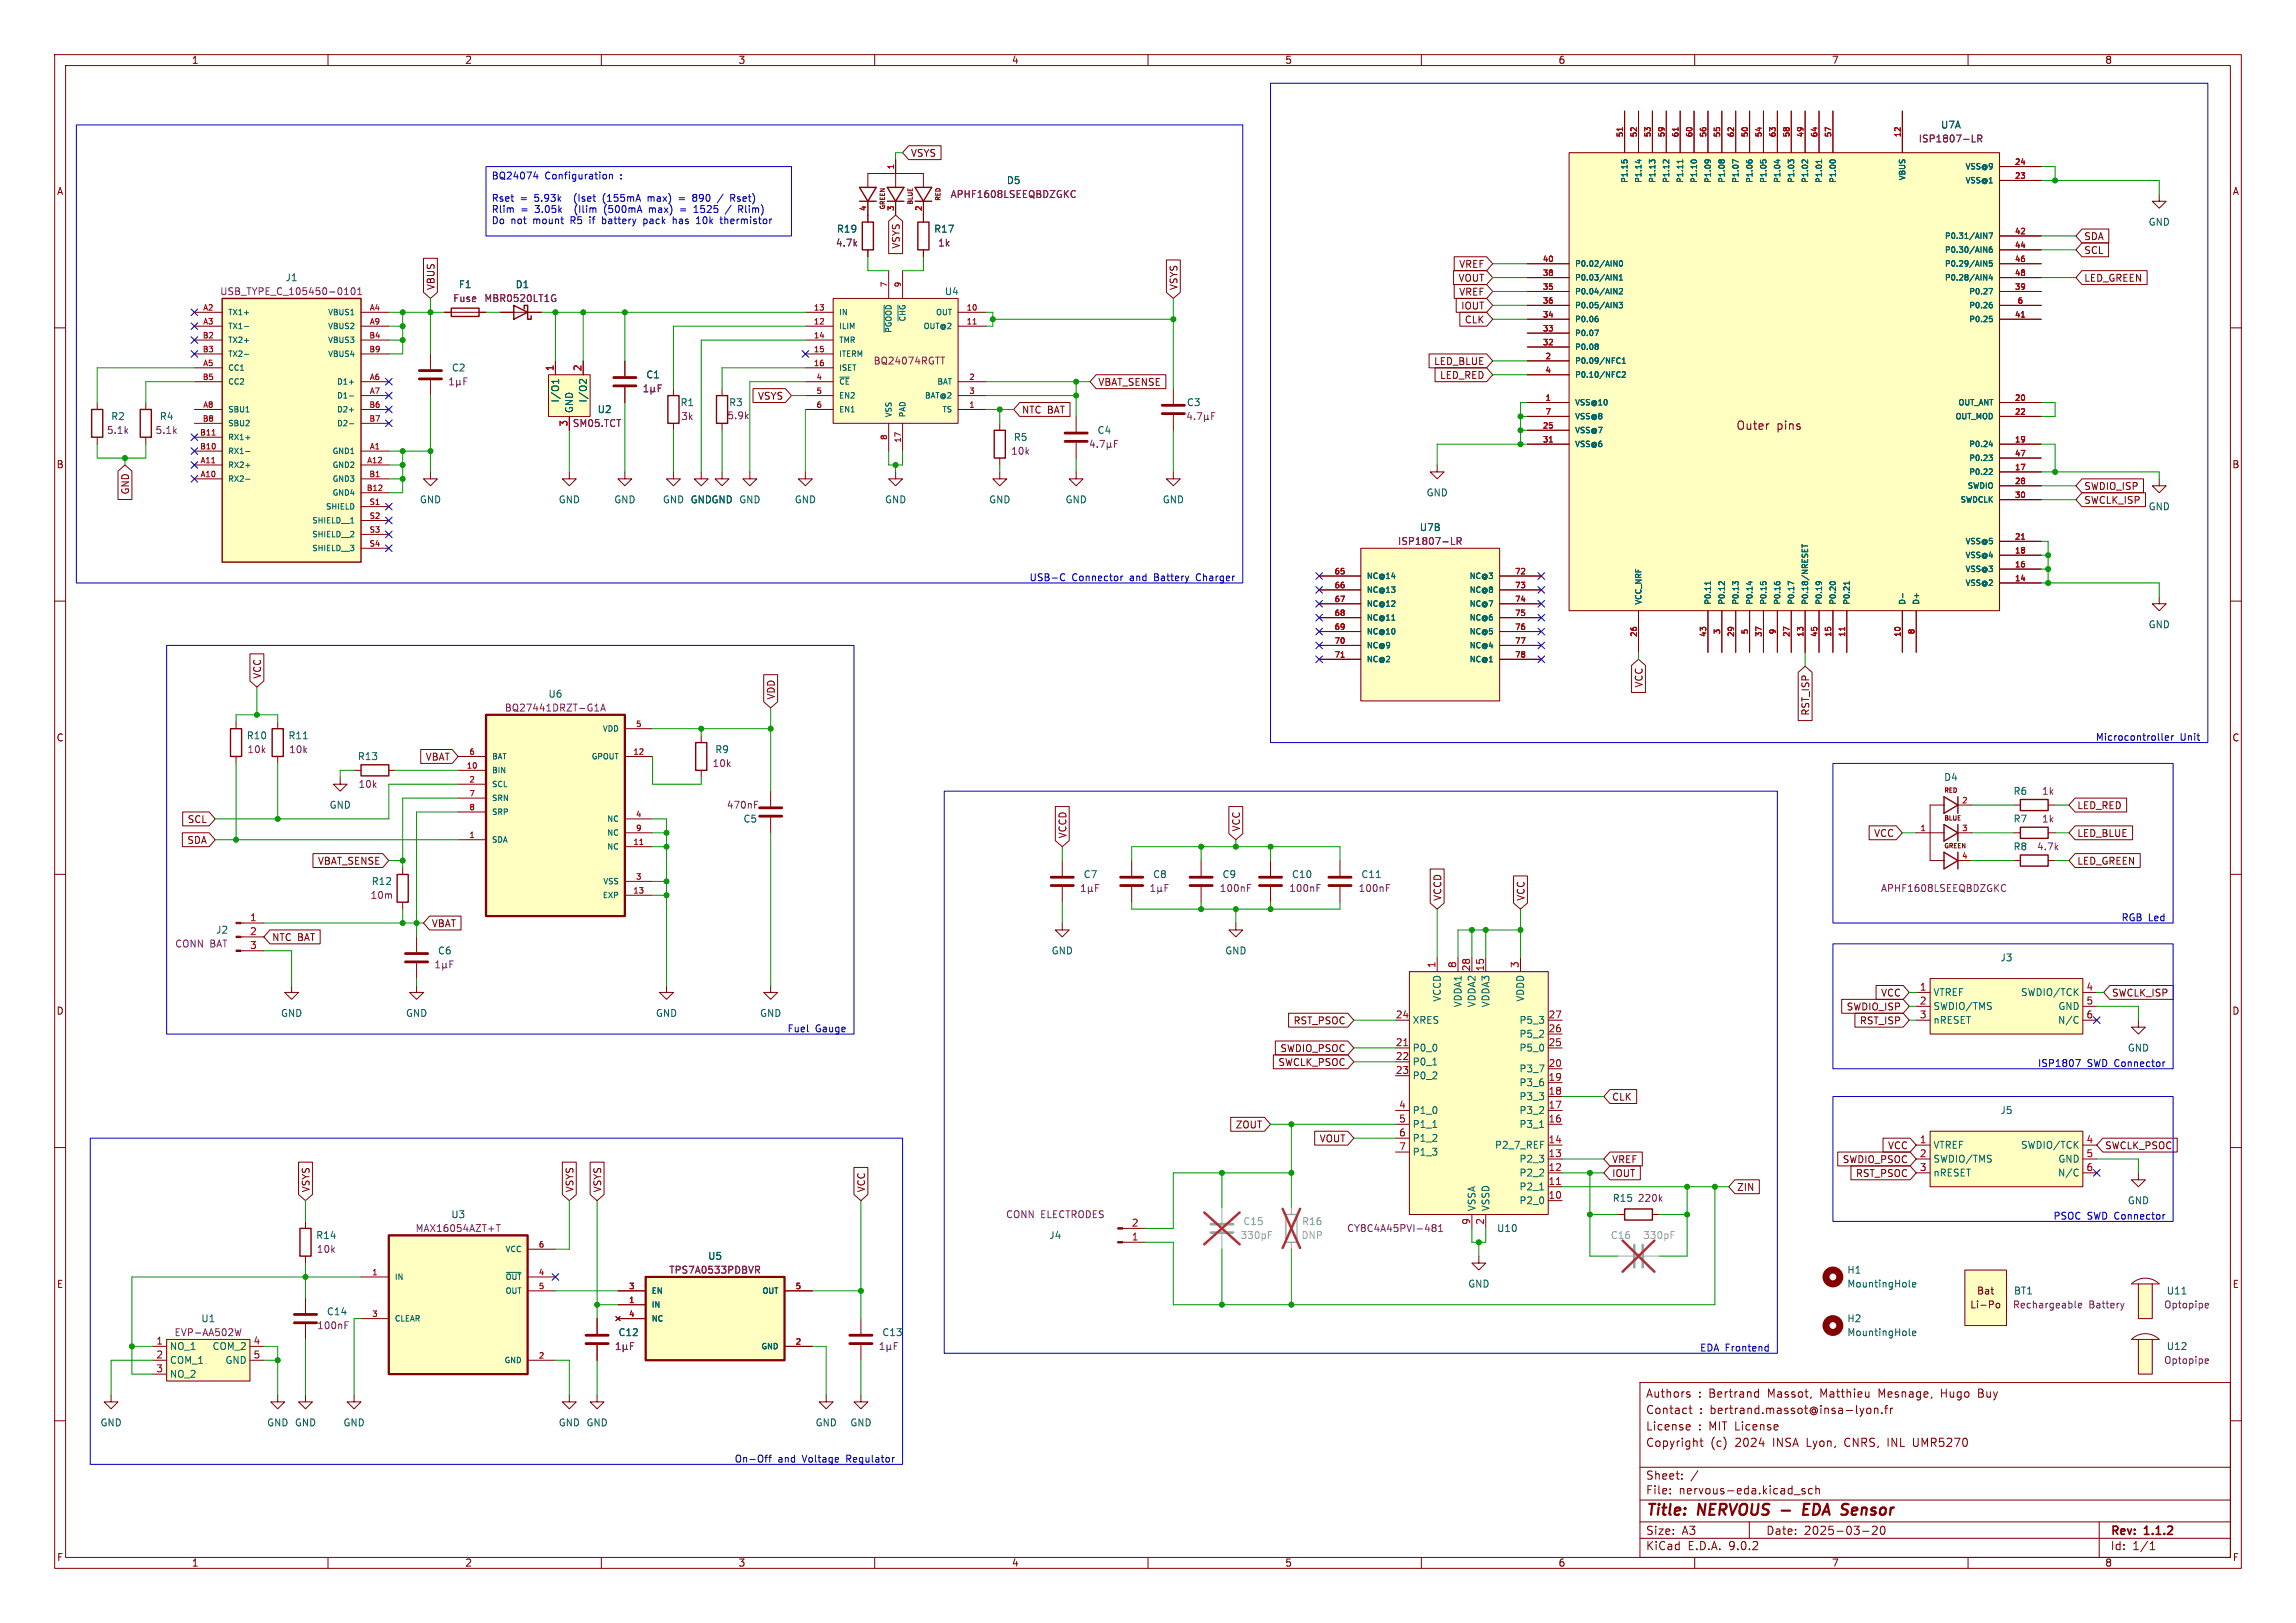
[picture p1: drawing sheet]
<svg xmlns="http://www.w3.org/2000/svg" width="420mm" height="297mm" viewBox="0 0 420 297" stroke-linecap="round" stroke-linejoin="round" font-family="sans-serif">
<defs><g id="words">
<g font-size="2.8" fill="#840000">
<text x="301" y="277.9">Title:</text>
<text x="310.6" y="277.9">NERVOUS</text>
<text x="331.5" y="277.9">EDA</text>
<text x="339.3" y="277.9">Sensor</text>
</g>
<g font-size="2.1" fill="#840000">
<text x="317.6" y="78.9">Outer</text>
<text x="325" y="78.9">pins</text>
<text x="301" y="256">Authors</text>
<text x="310.6" y="256">: Bertrand</text>
<text x="323.5" y="256">Massot,</text>
<text x="333.3" y="256">Matthieu</text>
<text x="344.1" y="256">Mesnage,</text>
<text x="355.6" y="256">Hugo</text>
<text x="362.6" y="256">Buy</text>
<text x="301" y="262">License</text>
<text x="301" y="259">Contact</text>
<text x="310.6" y="262">: MIT License</text>
<text x="310.9" y="259">: bertrand.massot@insa-lyon.fr</text>
<text x="301" y="265">Copyright</text>
<text x="312.9" y="265">(c)</text>
<text x="317.4" y="265">2024</text>
<text x="324.5" y="265">INSA Lyon,</text>
<text x="337.8" y="265">CNRS,</text>
<text x="345.9" y="265">INL</text>
<text x="350.7" y="265">UMR5270</text>
<text x="301" y="273.7">File:</text>
<text x="301" y="271">Sheet:</text>
<text x="307.1" y="273.7">nervous-eda.kicad_sch</text>
<text x="301" y="281.1">Size:</text>
<text x="307.6" y="281.1">A3</text>
<text x="323" y="281.1">Date:</text>
<text x="330" y="281.1">2025-03-20</text>
<text x="386" y="281.3">Rev:</text>
<text x="392.4" y="281.3">1.1.2</text>
<text x="301" y="283.9">KiCad</text>
<text x="308.7" y="283.9">E.D.A.</text>
<text x="316.3" y="283.9">9.0.2</text>
<text x="386" y="283.9">Id:</text>
<text x="390.1" y="283.9">1/1</text>
</g>
<g font-size="1.8" fill="#840000">
<text x="35" y="11.9">1</text>
<text x="85" y="11.9">2</text>
<text x="135" y="11.9">3</text>
<text x="185" y="11.9">4</text>
<text x="235" y="11.9">5</text>
<text x="285" y="11.9">6</text>
<text x="335" y="11.9">7</text>
<text x="385" y="11.9">8</text>
<text x="166.5" y="28.9">VSYS</text>
<text x="10.3" y="35.9">A</text>
<text x="408.3" y="35.9">A</text>
<text x="164.8" y="45.6" transform="rotate(-90 164.8 45.6)">VSYS</text>
<text x="381.2" y="46.7">SCL</text>
<text x="381.2" y="44.1">SDA</text>
<text x="79.7" y="53.2" transform="rotate(-90 79.7 53.2)">VBUS</text>
<text x="215.6" y="53.2" transform="rotate(-90 215.6 53.2)">VSYS</text>
<text x="266.7" y="51.8">VOUT</text>
<text x="266.8" y="49.2">VREF</text>
<text x="381.2" y="51.8">LED_GREEN</text>
<text x="266.8" y="54.3">VREF</text>
<text x="267.2" y="56.8">IOUT</text>
<text x="267.8" y="59.4">CLK</text>
<text x="200.8" y="70.8">VBAT_SENSE</text>
<text x="262.2" y="67">LED_BLUE</text>
<text x="263.3" y="69.5">LED_RED</text>
<text x="138.6" y="73.3">VSYS</text>
<text x="186.8" y="75.9">NTC BAT</text>
<text x="10.3" y="85.9">B</text>
<text x="381.2" y="89.9">SWDIO_ISP</text>
<text x="408.2" y="85.9">B</text>
<text x="23.8" y="90.6" transform="rotate(-90 23.8 90.6)">GND</text>
<text x="381.2" y="92.4">SWCLK_ISP</text>
<text x="47.9" y="124.3" transform="rotate(-90 47.9 124.3)">VCC</text>
<text x="300.7" y="125.9" transform="rotate(-90 300.7 125.9)">VCC</text>
<text x="141.9" y="128.1" transform="rotate(-90 141.9 128.1)">VDD</text>
<text x="331.2" y="131.1" transform="rotate(-90 331.2 131.1)">RST_ISP</text>
<text x="10.3" y="135.9">C</text>
<text x="408.2" y="135.9">C</text>
<text x="77.8" y="139.4">VBAT</text>
<text x="379.9" y="148.3">LED_RED</text>
<text x="34.2" y="154.6">SDA</text>
<text x="34.2" y="150.8">SCL</text>
<text x="195.3" y="153.5" transform="rotate(-90 195.3 153.5)">VCCD</text>
<text x="227" y="152.2" transform="rotate(-90 227 152.2)">VCC</text>
<text x="342.7" y="153.4">VCC</text>
<text x="379.9" y="153.4">LED_BLUE</text>
<text x="58.1" y="158.4">VBAT_SENSE</text>
<text x="379.9" y="158.4">LED_GREEN</text>
<text x="263.8" y="164.9" transform="rotate(-90 263.8 164.9)">VCCD</text>
<text x="279.1" y="164.9" transform="rotate(-90 279.1 164.9)">VCC</text>
<text x="49.7" y="172.4">NTC BAT</text>
<text x="78.9" y="169.9">VBAT</text>
<text x="10.3" y="185.9">D</text>
<text x="337.7" y="185.1">SWDIO_ISP</text>
<text x="344" y="182.6">VCC</text>
<text x="386.2" y="182.6">SWCLK_ISP</text>
<text x="408.2" y="185.9">D</text>
<text x="236.5" y="187.6">RST_PSOC</text>
<text x="340.1" y="187.6">RST_ISP</text>
<text x="233.7" y="195.3">SWCLK_PSOC</text>
<text x="234.1" y="192.7">SWDIO_PSOC</text>
<text x="294.8" y="201.6">CLK</text>
<text x="225.9" y="206.7">ZOUT</text>
<text x="241.3" y="209.2">VOUT</text>
<text x="294.8" y="215.6">IOUT</text>
<text x="294.8" y="213">VREF</text>
<text x="337" y="213">SWDIO_PSOC</text>
<text x="339.4" y="215.6">RST_PSOC</text>
<text x="345.3" y="210.5">VCC</text>
<text x="385" y="210.5">SWCLK_PSOC</text>
<text x="56.8" y="218.3" transform="rotate(-90 56.8 218.3)">VSYS</text>
<text x="105.1" y="218.3" transform="rotate(-90 105.1 218.3)">VSYS</text>
<text x="110.2" y="218.3" transform="rotate(-90 110.2 218.3)">VSYS</text>
<text x="158.4" y="218.3" transform="rotate(-90 158.4 218.3)">VCC</text>
<text x="317.7" y="218.1">ZIN</text>
<text x="10.3" y="235.9">E</text>
<text x="360.3" y="239.6">Li-Po</text>
<text x="361.5" y="237.1">Bat</text>
<text x="408.3" y="235.9">E</text>
<text x="10.3" y="285.9">F</text>
<text x="35" y="286.9">1</text>
<text x="85" y="286.9">2</text>
<text x="135" y="286.9">3</text>
<text x="185" y="286.9">4</text>
<text x="235" y="286.9">5</text>
<text x="285" y="286.9">6</text>
<text x="335" y="286.9">7</text>
<text x="385" y="286.9">8</text>
<text x="408.3" y="285.9">F</text>
</g>
<g font-size="1.8" fill="#006464">
<text x="355" y="23.7">U7A</text>
<text x="184.1" y="33.9">D5</text>
<text x="392.9" y="41.5">GND</text>
<text x="153" y="42.8">R19</text>
<text x="170.8" y="42.8">R17</text>
<text x="52.1" y="51.7">J1</text>
<text x="83.8" y="52.9">F1</text>
<text x="94.2" y="52.9">D1</text>
<text x="172.7" y="54.2">U4</text>
<text x="82.6" y="68.2">C2</text>
<text x="118.1" y="69.4">C1</text>
<text x="20.2" y="77.1">R2</text>
<text x="29.1" y="77.1">R4</text>
<text x="102.5" y="73.8" transform="rotate(-90 102.5 73.8)">I/O1</text>
<text x="105" y="75.7" transform="rotate(-90 105 75.7)">GND</text>
<text x="107.5" y="73.8" transform="rotate(-90 107.5 73.8)">I/O2</text>
<text x="109.2" y="75.8">U2</text>
<text x="124.4" y="74.5">R1</text>
<text x="133.3" y="74.5">R3</text>
<text x="217" y="74.5">C3</text>
<text x="185.3" y="80.9">R5</text>
<text x="200.7" y="79.6">C4</text>
<text x="76.7" y="92.3">GND</text>
<text x="102.1" y="92.3">GND</text>
<text x="112.3" y="92.3">GND</text>
<text x="121.2" y="92.3">GND GNDGND GND</text>
<text x="126.2" y="92.3">GNDGND</text>
<text x="145.3" y="92.3">GND</text>
<text x="161.8" y="92.3">GND</text>
<text x="180.8" y="92.3">GND</text>
<text x="194.8" y="92.3">GND</text>
<text x="212.6" y="92.3">GND</text>
<text x="260.9" y="91">GND</text>
<text x="392.9" y="93.6">GND</text>
<text x="259.6" y="97.4">U7B</text>
<text x="392.9" y="115.2">GND</text>
<text x="100.2" y="127.9">U6</text>
<text x="45" y="135.5">R10</text>
<text x="52.7" y="135.5">R11</text>
<text x="65.4" y="139.3">R13</text>
<text x="130.7" y="138">R9</text>
<text x="355.5" y="143.1">D4</text>
<text x="60.2" y="148.2">GND</text>
<text x="368.2" y="145.6">R6</text>
<text x="135.9" y="150.7">C5</text>
<text x="368.2" y="150.7">R7</text>
<text x="368.2" y="155.8">R8</text>
<text x="198.1" y="160.9">C7</text>
<text x="210.8" y="160.9">C8</text>
<text x="223.5" y="160.9">C9</text>
<text x="236.2" y="160.9">C10</text>
<text x="248.9" y="160.9">C11</text>
<text x="67.9" y="162.2">R12</text>
<text x="39.4" y="171">J2</text>
<text x="80" y="174.9">C6</text>
<text x="192.3" y="174.9">GND</text>
<text x="224" y="174.9">GND</text>
<text x="365.8" y="176.1">J3</text>
<text x="263.8" y="183.4" transform="rotate(-90 263.8 183.4)">VCCD</text>
<text x="267.6" y="184.4" transform="rotate(-90 267.6 184.4)">VDDA1</text>
<text x="270.1" y="184.4" transform="rotate(-90 270.1 184.4)">VDDA2</text>
<text x="272.6" y="184.4" transform="rotate(-90 272.6 184.4)">VDDA3</text>
<text x="279" y="183.4" transform="rotate(-90 279 183.4)">VDDD</text>
<text x="353.6" y="182.5">VTREF</text>
<text x="353.6" y="185">SWDIO/TMS</text>
<text x="369.6" y="182.5">SWDIO/TCK</text>
<text x="376.4" y="185">GND</text>
<text x="51.3" y="186.3">GND</text>
<text x="74.2" y="186.3">GND</text>
<text x="119.9" y="186.3">GND</text>
<text x="138.9" y="186.3">GND</text>
<text x="258.3" y="187.6">XRES</text>
<text x="277.8" y="187.6">P5_3</text>
<text x="277.8" y="190.1">P5_2</text>
<text x="353.6" y="187.6">nRESET</text>
<text x="376.4" y="187.6">N/C</text>
<text x="258.3" y="192.6">P0_0</text>
<text x="258.3" y="195.2">P0_1</text>
<text x="258.3" y="197.7">P0_2</text>
<text x="277.8" y="192.6">P5_0</text>
<text x="277.8" y="196.4">P3_7</text>
<text x="389.1" y="192.6">GND</text>
<text x="277.8" y="199">P3_6</text>
<text x="277.8" y="201.5">P3_3</text>
<text x="258.3" y="204.1">P1_0</text>
<text x="258.3" y="206.6">P1_1</text>
<text x="258.3" y="209.1">P1_2</text>
<text x="277.8" y="204.1">P3_2</text>
<text x="277.8" y="206.6">P3_1</text>
<text x="365.8" y="204.1">J5</text>
<text x="258.3" y="211.7">P1_3</text>
<text x="273.4" y="210.4">P2_7_REF</text>
<text x="277.8" y="213">P2_3</text>
<text x="277.8" y="215.5">P2_2</text>
<text x="353.6" y="210.4">VTREF</text>
<text x="353.6" y="213">SWDIO/TMS</text>
<text x="353.6" y="215.5">nRESET</text>
<text x="369.6" y="210.4">SWDIO/TCK</text>
<text x="376.4" y="215.5">N/C</text>
<text x="376.4" y="213">GND</text>
<text x="270.1" y="221.7" transform="rotate(-90 270.1 221.7)">VSSA</text>
<text x="272.6" y="221.7" transform="rotate(-90 272.6 221.7)">VSSD</text>
<text x="277.8" y="218">P2_1</text>
<text x="277.8" y="220.6">P2_0</text>
<text x="294.9" y="220.1">R15</text>
<text x="389.1" y="220.6">GND</text>
<text x="57.7" y="226.9">R14</text>
<text x="82.4" y="223.1">U3</text>
<text x="191.8" y="226.9">J4</text>
<text x="273.7" y="225.7">U10</text>
<text x="129.4" y="230.7">U5</text>
<text x="337.8" y="233.3">H1</text>
<text x="268.5" y="235.8">GND</text>
<text x="337.8" y="235.8">MountingHole</text>
<text x="368.3" y="237.1">BT1</text>
<text x="396.2" y="237.1">U11</text>
<text x="36.7" y="242.2">U1</text>
<text x="59.7" y="240.9">C14</text>
<text x="113" y="244.7">C12</text>
<text x="161.3" y="244.7">C13</text>
<text x="337.8" y="242.2">H2</text>
<text x="337.8" y="244.7">MountingHole</text>
<text x="31" y="247.2">NO_1</text>
<text x="31" y="249.8">COM_1</text>
<text x="38.8" y="247.2">COM_2</text>
<text x="41.1" y="249.8">GND</text>
<text x="396.2" y="247.2">U12</text>
<text x="31" y="252.3">NO_2</text>
<text x="18.3" y="261.2">GND</text>
<text x="48.8" y="261.2">GND GND</text>
<text x="62.7" y="261.2">GND</text>
<text x="102.1" y="261.2">GND GND</text>
<text x="149.1" y="261.2">GND</text>
<text x="155.4" y="261.2">GND</text>
</g>
<g font-size="1.8" fill="#840084">
<text x="350.9" y="26.3">ISP1807-LR</text>
<text x="173.8" y="36.4">APHF1608LSEEQBDZGKC</text>
<text x="152.8" y="45.3">4.7k</text>
<text x="171.5" y="45.3">1k</text>
<text x="40.2" y="54.2">USB_TYPE_C_105450-0101</text>
<text x="82.8" y="55.5">Fuse</text>
<text x="88.5" y="55.5">MBR0520LT1G</text>
<text x="159.7" y="66.9">BQ24074RGTT</text>
<text x="124.5" y="77.1">3k</text>
<text x="133" y="76.9">5.9k</text>
<text x="19.5" y="79.6">5.1k</text>
<text x="28.4" y="79.6">5.1k</text>
<text x="104.7" y="78.3">SM05.TCT</text>
<text x="184.9" y="83.4">10k</text>
<text x="255.6" y="99.9">ISP1807-LR</text>
<text x="92.2" y="130.4">BQ27441DRZT-G1A</text>
<text x="45.2" y="138">10k</text>
<text x="52.8" y="138">10k</text>
<text x="130.3" y="140.6">10k</text>
<text x="65.5" y="144.4">10k</text>
<text x="132.9" y="148.2">470nF</text>
<text x="373.4" y="145.6">1k</text>
<text x="372.5" y="155.8">4.7k</text>
<text x="373.4" y="150.7">1k</text>
<text x="67.7" y="164.7">10m</text>
<text x="223" y="163.4">100nF</text>
<text x="235.7" y="163.4">100nF</text>
<text x="248.4" y="163.4">100nF</text>
<text x="344" y="163.4">APHF1608LSEEQBDZGKC</text>
<text x="32" y="173.6">CONN BAT</text>
<text x="299.5" y="220.1">220k</text>
<text x="75.9" y="225.7">MAX16054AZT+T</text>
<text x="183.9" y="223.1">CONN ELECTRODES</text>
<text x="246.3" y="225.7">CY8C4A45PVI-481</text>
<text x="57.9" y="229.5">10k</text>
<text x="122.3" y="233.3">TPS7A0533PDBVR</text>
<text x="368.1" y="239.6">Rechargeable</text>
<text x="382.1" y="239.6">Battery</text>
<text x="395.8" y="239.6">Optopipe</text>
<text x="31.8" y="244.7">EVP-AA502W</text>
<text x="57.9" y="243.4">100nF</text>
<text x="395.8" y="249.8">Optopipe</text>
</g>
<g font-size="1.8" fill="#0000c2">
<text x="89.9" y="33.2">BQ24074</text>
<text x="99.7" y="33.2">Configuration</text>
<text x="113.6" y="33.2">:</text>
<text x="89.9" y="37.2">Rset</text>
<text x="89.9" y="39.3">Rlim</text>
<text x="89.9" y="41.3">Do</text>
<text x="93.4" y="41.3">not</text>
<text x="95.1" y="37.2">=</text>
<text x="95.3" y="39.3">=</text>
<text x="97.6" y="41.3">mount</text>
<text x="97.9" y="37.2">5.93k</text>
<text x="98" y="39.3">3.05k</text>
<text x="104.7" y="41.3">R5</text>
<text x="105.5" y="37.2">(Iset</text>
<text x="105.6" y="39.3">(Ilim</text>
<text x="108.3" y="41.3">if</text>
<text x="110.8" y="41.3">battery</text>
<text x="110.9" y="37.2">(155mA</text>
<text x="111.2" y="39.3">(500mA</text>
<text x="118.6" y="41.3">pack</text>
<text x="119.4" y="37.2">max)</text>
<text x="119.6" y="39.3">max)</text>
<text x="124.2" y="41.3">has</text>
<text x="125.3" y="37.2">=</text>
<text x="128" y="37.2">890</text>
<text x="128.2" y="39.3">1525</text>
<text x="128.7" y="41.3">10k</text>
<text x="133.3" y="41.3">thermistor</text>
<text x="135.3" y="37.2">Rset)</text>
<text x="136.8" y="39.3">Rlim)</text>
<text x="188.2" y="106.4">USB-C</text>
<text x="196.1" y="106.4">Connector</text>
<text x="206.8" y="106.4">and</text>
<text x="211.4" y="106.4">Battery</text>
<text x="219.3" y="106.4">Charger</text>
<text x="383.3" y="135.6">Microcontroller</text>
<text x="398.8" y="135.6">Unit</text>
<text x="388" y="168.7">RGB Led</text>
<text x="144" y="189">Fuel</text>
<text x="149.1" y="189">Gauge</text>
<text x="372.7" y="195.3">ISP1807</text>
<text x="381.8" y="195.3">SWD Connector</text>
<text x="375.5" y="223.3">PSOC SWD Connector</text>
<text x="310.9" y="247.4">EDA Frontend</text>
<text x="134.3" y="267.7">On-Off</text>
<text x="142.3" y="267.7">and</text>
<text x="146.9" y="267.7">Voltage</text>
<text x="155.1" y="267.7">Regulator</text>
</g>
<g font-size="1.8" fill="#a90000">
<text x="101.3" y="68" transform="rotate(-90 101.3 68)">1</text>
<text x="106.4" y="68" transform="rotate(-90 106.4 68)">2</text>
<text x="103.9" y="78.2" transform="rotate(-90 103.9 78.2)">3</text>
<text x="45.6" y="168.7">1</text>
<text x="45.6" y="171.2">2</text>
<text x="45.6" y="173.7">3</text>
<text x="262.6" y="177.2" transform="rotate(-90 262.6 177.2)">1</text>
<text x="266.4" y="177.2" transform="rotate(-90 266.4 177.2)">8</text>
<text x="269" y="177.8" transform="rotate(-90 269 177.8)">28</text>
<text x="271.5" y="177.8" transform="rotate(-90 271.5 177.8)">15</text>
<text x="277.9" y="177.2" transform="rotate(-90 277.9 177.2)">3</text>
<text x="351.1" y="181.4">1</text>
<text x="351.1" y="183.9">2</text>
<text x="381.6" y="181.4">4</text>
<text x="381.6" y="183.9">5</text>
<text x="255.2" y="186.4">24</text>
<text x="255.2" y="191.5">21</text>
<text x="283.2" y="186.4">27</text>
<text x="283.2" y="189">26</text>
<text x="283.2" y="191.5">25</text>
<text x="351.1" y="186.4">3</text>
<text x="381.6" y="186.4">6</text>
<text x="255.2" y="194.1">22</text>
<text x="255.2" y="196.6">23</text>
<text x="283.2" y="195.3">20</text>
<text x="283.2" y="197.9">19</text>
<text x="255.8" y="202.9">4</text>
<text x="283.2" y="200.4">18</text>
<text x="283.2" y="202.9">17</text>
<text x="255.8" y="205.5">5</text>
<text x="255.8" y="208">6</text>
<text x="283.2" y="205.5">16</text>
<text x="283.2" y="209.3">14</text>
<text x="351.1" y="209.3">1</text>
<text x="381.6" y="209.3">4</text>
<text x="255.8" y="210.6">7</text>
<text x="283.2" y="211.8">13</text>
<text x="283.2" y="214.4">12</text>
<text x="351.1" y="211.8">2</text>
<text x="351.1" y="214.4">3</text>
<text x="381.6" y="211.8">5</text>
<text x="381.6" y="214.4">6</text>
<text x="283.2" y="216.9">11</text>
<text x="283.2" y="219.5">10</text>
<text x="206.9" y="227.1">1</text>
<text x="206.9" y="224.5">2</text>
<text x="269" y="224.2" transform="rotate(-90 269 224.2)">9</text>
<text x="271.5" y="224.2" transform="rotate(-90 271.5 224.2)">2</text>
<text x="28.5" y="246.1">1</text>
<text x="28.5" y="248.7">2</text>
<text x="28.5" y="251.2">3</text>
<text x="46.3" y="246.1">4</text>
<text x="46.3" y="248.7">5</text>
</g>
<g font-size="1.8" fill="#a1a1a1">
<text x="226.8" y="226.9">330pF</text>
<text x="238" y="226.9">DNP</text>
<text x="300.5" y="226.9">330pF</text>
</g>
<g font-size="1.8" fill="#989898">
<text x="227.3" y="224.4">C15</text>
<text x="238.1" y="224.4">R16</text>
<text x="294.5" y="226.9">C16</text>
</g>
<g font-size="1.4" fill="#a90000">
<text x="296.9" y="25.2" transform="rotate(-90 296.9 25.2)">51</text>
<text x="299.5" y="25.2" transform="rotate(-90 299.5 25.2)">52</text>
<text x="302" y="25.2" transform="rotate(-90 302 25.2)">53</text>
<text x="304.5" y="25.2" transform="rotate(-90 304.5 25.2)">59</text>
<text x="307.1" y="25.2" transform="rotate(-90 307.1 25.2)">61</text>
<text x="309.6" y="25.2" transform="rotate(-90 309.6 25.2)">60</text>
<text x="312.2" y="25.2" transform="rotate(-90 312.2 25.2)">56</text>
<text x="314.7" y="25.2" transform="rotate(-90 314.7 25.2)">55</text>
<text x="317.2" y="25.2" transform="rotate(-90 317.2 25.2)">62</text>
<text x="319.8" y="25.2" transform="rotate(-90 319.8 25.2)">50</text>
<text x="322.3" y="25.2" transform="rotate(-90 322.3 25.2)">54</text>
<text x="324.9" y="25.2" transform="rotate(-90 324.9 25.2)">63</text>
<text x="327.4" y="25.2" transform="rotate(-90 327.4 25.2)">58</text>
<text x="329.9" y="25.2" transform="rotate(-90 329.9 25.2)">49</text>
<text x="332.5" y="25.2" transform="rotate(-90 332.5 25.2)">64</text>
<text x="335" y="25.2" transform="rotate(-90 335 25.2)">57</text>
<text x="347.7" y="25.2" transform="rotate(-90 347.7 25.2)">12</text>
<text x="163.6" y="31.1" transform="rotate(-90 163.6 31.1)">1</text>
<text x="368.5" y="30.2">24</text>
<text x="368.5" y="32.8">23</text>
<text x="158.5" y="38.7" transform="rotate(-90 158.5 38.7)">4</text>
<text x="163.6" y="38.7" transform="rotate(-90 163.6 38.7)">3</text>
<text x="168.7" y="38.7" transform="rotate(-90 168.7 38.7)">2</text>
<text x="368.5" y="42.9">42</text>
<text x="368.5" y="45.5">44</text>
<text x="162.3" y="52.7" transform="rotate(-90 162.3 52.7)">7</text>
<text x="164.8" y="52.7" transform="rotate(-90 164.8 52.7)">9</text>
<text x="282.1" y="48">40</text>
<text x="282.1" y="50.5">38</text>
<text x="282.1" y="53.1">35</text>
<text x="368.5" y="48">46</text>
<text x="368.5" y="50.5">48</text>
<text x="368.5" y="53.1">39</text>
<text x="37.1" y="56.9">A2</text>
<text x="37.1" y="59.4">A3</text>
<text x="67.5" y="56.9">A4</text>
<text x="67.5" y="59.4">A9</text>
<text x="148.8" y="56.9">13</text>
<text x="148.8" y="59.4">12</text>
<text x="176.7" y="56.9">10</text>
<text x="176.7" y="59.4">11</text>
<text x="282.1" y="55.6">36</text>
<text x="282.1" y="58.2">34</text>
<text x="368.5" y="58.2">41</text>
<text x="369" y="55.6">6</text>
<text x="37" y="62">B2</text>
<text x="37" y="64.5">B3</text>
<text x="67.5" y="62">B4</text>
<text x="67.5" y="64.5">B9</text>
<text x="148.8" y="62">14</text>
<text x="148.8" y="64.5">15</text>
<text x="282.1" y="60.7">33</text>
<text x="282.1" y="63.2">32</text>
<text x="282.6" y="65.8">2</text>
<text x="37" y="69.6">B5</text>
<text x="37.1" y="67.1">A5</text>
<text x="67.5" y="69.6">A6</text>
<text x="148.8" y="67.1">16</text>
<text x="149.2" y="69.6">4</text>
<text x="177.2" y="69.6">2</text>
<text x="282.6" y="68.3">4</text>
<text x="37" y="77.2">B8</text>
<text x="37.1" y="74.7">A8</text>
<text x="67.5" y="74.7">B6</text>
<text x="67.5" y="77.2">B7</text>
<text x="67.5" y="72.1">A7</text>
<text x="149.2" y="72.1">5</text>
<text x="149.2" y="74.7">6</text>
<text x="177.2" y="72.1">3</text>
<text x="177.2" y="74.7">1</text>
<text x="282.6" y="73.4">1</text>
<text x="282.6" y="75.9">7</text>
<text x="368.5" y="73.4">20</text>
<text x="368.5" y="75.9">22</text>
<text x="36.5" y="79.8">B11</text>
<text x="36.5" y="82.3">B10</text>
<text x="67.5" y="82.3">A1</text>
<text x="162.3" y="80.6" transform="rotate(-90 162.3 80.6)">8</text>
<text x="164.8" y="81.1" transform="rotate(-90 164.8 81.1)">17</text>
<text x="282.1" y="78.5">25</text>
<text x="282.1" y="81">31</text>
<text x="368.5" y="81">19</text>
<text x="368.5" y="83.6">47</text>
<text x="36.6" y="84.8">A11</text>
<text x="36.6" y="87.4">A10</text>
<text x="67" y="89.9">B12</text>
<text x="67" y="84.8">A12</text>
<text x="67.5" y="87.4">B1</text>
<text x="368.5" y="86.1">17</text>
<text x="368.5" y="88.6">28</text>
<text x="67.5" y="92.5">S1</text>
<text x="67.5" y="95">S2</text>
<text x="368.5" y="91.2">30</text>
<text x="67.5" y="97.5">S3</text>
<text x="67.5" y="100.1">S4</text>
<text x="368.5" y="98.8">21</text>
<text x="368.5" y="101.3">18</text>
<text x="244" y="105.2">65</text>
<text x="244" y="107.7">66</text>
<text x="277" y="105.2">72</text>
<text x="277" y="107.7">73</text>
<text x="368.5" y="103.9">16</text>
<text x="368.5" y="106.4">14</text>
<text x="244" y="110.2">67</text>
<text x="244" y="112.8">68</text>
<text x="277" y="110.2">74</text>
<text x="277" y="112.8">75</text>
<text x="244" y="115.3">69</text>
<text x="244" y="117.9">70</text>
<text x="277" y="115.3">76</text>
<text x="277" y="117.9">77</text>
<text x="299.5" y="116.7" transform="rotate(-90 299.5 116.7)">26</text>
<text x="312.2" y="116.7" transform="rotate(-90 312.2 116.7)">43</text>
<text x="314.7" y="116.2" transform="rotate(-90 314.7 116.2)">3</text>
<text x="317.2" y="116.7" transform="rotate(-90 317.2 116.7)">29</text>
<text x="319.8" y="116.2" transform="rotate(-90 319.8 116.2)">5</text>
<text x="322.3" y="116.7" transform="rotate(-90 322.3 116.7)">37</text>
<text x="324.9" y="116.2" transform="rotate(-90 324.9 116.2)">9</text>
<text x="327.4" y="116.7" transform="rotate(-90 327.4 116.7)">27</text>
<text x="329.9" y="116.7" transform="rotate(-90 329.9 116.7)">13</text>
<text x="332.5" y="116.7" transform="rotate(-90 332.5 116.7)">45</text>
<text x="335" y="116.7" transform="rotate(-90 335 116.7)">15</text>
<text x="337.6" y="116.7" transform="rotate(-90 337.6 116.7)">11</text>
<text x="347.7" y="116.7" transform="rotate(-90 347.7 116.7)">10</text>
<text x="350.3" y="116.2" transform="rotate(-90 350.3 116.2)">8</text>
<text x="244" y="120.4">71</text>
<text x="277" y="120.4">78</text>
<text x="116.2" y="133.1">5</text>
<text x="85.3" y="140.7">10</text>
<text x="85.7" y="138.2">6</text>
<text x="85.7" y="143.3">2</text>
<text x="115.7" y="138.2">12</text>
<text x="85.7" y="145.8">7</text>
<text x="85.7" y="148.3">8</text>
<text x="116.2" y="149.6">4</text>
<text x="358.8" y="147.1">2</text>
<text x="85.7" y="153.4">1</text>
<text x="115.7" y="154.7">11</text>
<text x="116.2" y="152.1">9</text>
<text x="351.2" y="152.1">1</text>
<text x="358.8" y="152.1">3</text>
<text x="116.2" y="161">3</text>
<text x="358.8" y="157.2">4</text>
<text x="115.7" y="163.6">13</text>
<text x="68" y="233.4">1</text>
<text x="98.4" y="228.3">6</text>
<text x="98.4" y="233.4">4</text>
<text x="98.4" y="236">5</text>
<text x="115" y="236">3</text>
<text x="115" y="238.5">1</text>
<text x="145.4" y="236">5</text>
<text x="68" y="241">3</text>
<text x="115" y="241">4</text>
<text x="98.4" y="248.7">2</text>
<text x="145.4" y="246.1">2</text>
</g>
<g font-size="1.4" fill="#006464">
<text x="297.9" y="33.6" transform="rotate(-90 297.9 33.6)">P1.15</text>
<text x="300.5" y="33.6" transform="rotate(-90 300.5 33.6)">P1.14</text>
<text x="303" y="33.6" transform="rotate(-90 303 33.6)">P1.13</text>
<text x="305.5" y="33.6" transform="rotate(-90 305.5 33.6)">P1.12</text>
<text x="308.1" y="33.6" transform="rotate(-90 308.1 33.6)">P1.11</text>
<text x="310.6" y="33.6" transform="rotate(-90 310.6 33.6)">P1.10</text>
<text x="313.2" y="33.6" transform="rotate(-90 313.2 33.6)">P1.09</text>
<text x="315.7" y="33.6" transform="rotate(-90 315.7 33.6)">P1.08</text>
<text x="318.2" y="33.6" transform="rotate(-90 318.2 33.6)">P1.07</text>
<text x="320.8" y="33.6" transform="rotate(-90 320.8 33.6)">P1.06</text>
<text x="323.3" y="33.6" transform="rotate(-90 323.3 33.6)">P1.05</text>
<text x="325.9" y="33.6" transform="rotate(-90 325.9 33.6)">P1.04</text>
<text x="328.4" y="33.6" transform="rotate(-90 328.4 33.6)">P1.03</text>
<text x="330.9" y="33.6" transform="rotate(-90 330.9 33.6)">P1.02</text>
<text x="333.5" y="33.6" transform="rotate(-90 333.5 33.6)">P1.01</text>
<text x="336" y="33.6" transform="rotate(-90 336 33.6)">P1.00</text>
<text x="348.7" y="33.1" transform="rotate(-90 348.7 33.1)">VBUS</text>
<text x="359.4" y="31.2">VSS@9</text>
<text x="359.4" y="33.8">VSS@1</text>
<text x="355.6" y="43.9">P0.31/AIN7</text>
<text x="355.6" y="46.5">P0.30/AIN6</text>
<text x="288" y="49">P0.02/AIN0</text>
<text x="288" y="51.5">P0.03/AIN1</text>
<text x="355.6" y="49">P0.29/AIN5</text>
<text x="355.6" y="51.5">P0.28/AIN4</text>
<text x="41.7" y="57.9">TX1+</text>
<text x="59.9" y="57.9">VBUS1</text>
<text x="153.4" y="57.9">IN</text>
<text x="165.8" y="59" transform="rotate(-90 165.8 59)">~{CHG}</text>
<text x="171.1" y="57.9">OUT</text>
<text x="288" y="54.1">P0.04/AIN2</text>
<text x="288" y="56.6">P0.05/AIN3</text>
<text x="288" y="59.2">P0.06</text>
<text x="360.1" y="54.1">P0.27</text>
<text x="360.1" y="56.6">P0.26</text>
<text x="360.1" y="59.2">P0.25</text>
<text x="41.7" y="60.4">TX1-</text>
<text x="41.7" y="63">TX2+</text>
<text x="41.7" y="65.5">TX2-</text>
<text x="59.9" y="60.4">VBUS2</text>
<text x="59.9" y="63">VBUS3</text>
<text x="59.9" y="65.5">VBUS4</text>
<text x="153.4" y="60.4">ILIM</text>
<text x="153.4" y="63">TMR</text>
<text x="153.4" y="65.5">ITERM</text>
<text x="163.3" y="61.1" transform="rotate(-90 163.3 61.1)">~{PGOOD}</text>
<text x="168.8" y="60.4">OUT@2</text>
<text x="288" y="61.7">P0.07</text>
<text x="288" y="64.2">P0.08</text>
<text x="41.7" y="68">CC1</text>
<text x="41.7" y="70.6">CC2</text>
<text x="61.5" y="70.6">D1+</text>
<text x="153.4" y="68">ISET</text>
<text x="153.4" y="70.6">~{CE}</text>
<text x="171.3" y="70.6">BAT</text>
<text x="288" y="66.8">P0.09/NFC1</text>
<text x="288" y="69.3">P0.10/NFC2</text>
<text x="41.7" y="75.7">SBU1</text>
<text x="61.5" y="73.1">D1-</text>
<text x="61.5" y="75.7">D2+</text>
<text x="153.4" y="73.1">EN2</text>
<text x="153.4" y="75.7">EN1</text>
<text x="163.3" y="76.5" transform="rotate(-90 163.3 76.5)">VSS</text>
<text x="165.8" y="76.5" transform="rotate(-90 165.8 76.5)">PAD</text>
<text x="169.1" y="73.1">BAT@2</text>
<text x="172.2" y="75.7">TS</text>
<text x="288" y="74.4">VSS@10</text>
<text x="288" y="76.9">VSS@8</text>
<text x="357.6" y="76.9">OUT_MOD</text>
<text x="358.1" y="74.4">OUT_ANT</text>
<text x="41.7" y="78.2">SBU2</text>
<text x="41.7" y="80.7">RX1+</text>
<text x="41.7" y="83.3">RX1-</text>
<text x="60.7" y="83.3">GND1</text>
<text x="61.5" y="78.2">D2-</text>
<text x="288" y="79.5">VSS@7</text>
<text x="288" y="82">VSS@6</text>
<text x="360.1" y="82">P0.24</text>
<text x="41.7" y="85.8">RX2+</text>
<text x="41.7" y="88.4">RX2-</text>
<text x="60.7" y="85.8">GND2</text>
<text x="60.7" y="88.4">GND3</text>
<text x="359.8" y="89.6">SWDIO</text>
<text x="360.1" y="84.6">P0.23</text>
<text x="360.1" y="87.1">P0.22</text>
<text x="57" y="96">SHIELD__1</text>
<text x="59.5" y="93.4">SHIELD</text>
<text x="60.7" y="90.9">GND4</text>
<text x="358.5" y="92.2">SWDCLK</text>
<text x="57" y="98.5">SHIELD__2</text>
<text x="57" y="101.1">SHIELD__3</text>
<text x="359.4" y="99.8">VSS@5</text>
<text x="249.9" y="106.1">NC@14</text>
<text x="268.7" y="106.1">NC@3</text>
<text x="359.4" y="102.3">VSS@4</text>
<text x="359.4" y="104.9">VSS@3</text>
<text x="359.4" y="107.4">VSS@2</text>
<text x="249.9" y="108.7">NC@13</text>
<text x="249.9" y="111.2">NC@12</text>
<text x="249.9" y="113.8">NC@11</text>
<text x="268.7" y="108.7">NC@8</text>
<text x="268.7" y="111.2">NC@7</text>
<text x="268.7" y="113.8">NC@6</text>
<text x="300.5" y="110.7" transform="rotate(-90 300.5 110.7)">VCC_NRF</text>
<text x="313.2" y="110.7" transform="rotate(-90 313.2 110.7)">P0.11</text>
<text x="315.7" y="110.7" transform="rotate(-90 315.7 110.7)">P0.12</text>
<text x="318.2" y="110.7" transform="rotate(-90 318.2 110.7)">P0.13</text>
<text x="320.8" y="110.7" transform="rotate(-90 320.8 110.7)">P0.14</text>
<text x="323.3" y="110.7" transform="rotate(-90 323.3 110.7)">P0.15</text>
<text x="325.9" y="110.7" transform="rotate(-90 325.9 110.7)">P0.16</text>
<text x="328.4" y="110.7" transform="rotate(-90 328.4 110.7)">P0.17</text>
<text x="330.9" y="110.7" transform="rotate(-90 330.9 110.7)">P0.18/NRESET</text>
<text x="333.5" y="110.7" transform="rotate(-90 333.5 110.7)">P0.19</text>
<text x="336" y="110.7" transform="rotate(-90 336 110.7)">P0.20</text>
<text x="338.6" y="110.7" transform="rotate(-90 338.6 110.7)">P0.21</text>
<text x="348.7" y="110.7" transform="rotate(-90 348.7 110.7)">D-</text>
<text x="351.3" y="110.7" transform="rotate(-90 351.3 110.7)">D+</text>
<text x="249.9" y="116.3">NC@10</text>
<text x="249.9" y="118.8">NC@9</text>
<text x="268.7" y="116.3">NC@5</text>
<text x="268.7" y="118.8">NC@4</text>
<text x="249.9" y="121.4">NC@2</text>
<text x="268.7" y="121.4">NC@1</text>
<text x="110.1" y="134.1">VDD</text>
<text x="89.9" y="139.2">BAT</text>
<text x="89.9" y="141.7">BIN</text>
<text x="108.1" y="139.2">GPOUT</text>
<text x="89.9" y="144.2">SCL</text>
<text x="89.9" y="146.8">SRN</text>
<text x="89.9" y="149.3">SRP</text>
<text x="89.9" y="154.4">SDA</text>
<text x="110.9" y="150.6">NC</text>
<text x="110.9" y="153.1">NC</text>
<text x="110.9" y="155.7">NC</text>
<text x="110.1" y="164.6">EXP</text>
<text x="110.2" y="162">VSS</text>
<text x="92.3" y="229.3">VCC</text>
<text x="72.1" y="234.4">IN</text>
<text x="92.3" y="234.4">~{OUT}</text>
<text x="92.3" y="237">OUT</text>
<text x="119.1" y="237">EN</text>
<text x="119.1" y="239.5">IN</text>
<text x="139.3" y="237">OUT</text>
<text x="72.1" y="242">CLEAR</text>
<text x="119.1" y="242">NC</text>
<text x="92.2" y="249.7">GND</text>
<text x="139.1" y="247.1">GND</text>
</g>
<g font-size="1.1" fill="#840000">
<text x="162.1" y="38.5" transform="rotate(-90 162.1 38.5)">GREEN</text>
<text x="167.2" y="37.6" transform="rotate(-90 167.2 37.6)">BLUE</text>
<text x="172.2" y="36.9" transform="rotate(-90 172.2 36.9)">RED</text>
<text x="355.5" y="145.3">RED</text>
<text x="355.5" y="150.3">BLUE</text>
<text x="355.5" y="155.4">GREEN</text>
</g>
</g></defs>
<g fill="none" stroke="#840000" stroke-width=".18">
<path d="M10 10h400v277h-400zM12 12h396v273h-396zM60 10v2M110 10v2M160 10v2M210 10v2M260 10v2M310 10v2M360 10v2M10 60h2M408 60h2M10 110h2"/>
<path d="M408 110h2M10 160h2M408 160h2M10 210h2M408 210h2M300 253h108v32h-108zM308.7 255.2l.4 .1 .1 .2-.3 .2h-.2M308.7 254.7l.4 .1M308.9 257.7h.6M309.2 257.2v1.3l.3 .2M321.2 254.7l.5 .1M321.7 255.6l-.5 .1"/>
<path d="M321.7 254.2v1.5M341.6 257.8l.3-.1 .3 .3v.4l-.3 .3-.3-.1-.2-.2v-.4zM341.9 254.7v1M341.9 255.5l-.1 .1M342.9 257.8l.2-.1 .3 .1 .1 .9M342.9 257.7v1M344.2 258.5v.2M344.7 257.7h.6M345.3 257.2l-.4 .2v1.3M345.8 257.7v1M346.2 257.7l-.3 .1-.1 .2M361.9 254.9h.5"/>
<path d="M362.4 254.2h-.5v1.5h.6M10 260h2M300 278.5h108M300 274.5h108M300 268.5h108M305.5 273.2v.2M305.5 272.5v.1M307.7 270.5v.2M307.7 269.8v.1M308.7 260.7l.4 .1 .1 .2-.8 .2M309.1 261.6l-.4 .1M310.6 269.1l-1.3 1.9"/>
<path d="M310.9 263.7h.6M311.2 263.2v1.3l.3 .2M320 278.5v3M328.2 273.5h1.1M330.2 272.5l-.4-.1-.2 .2 .1 .2 .5 .2v.3h-.6M331.5 272.5l-.4-.1-.3 .3v.4l.1 .2h.6M332.2 272.5l.2-.1 .3 .1 .1 .9M332.2 271.9v1.5M342.5 279.4l.6-.1 .2 .1 .1 .3-1 1.1h1M344.1 279.4l.2-.1a.8 .8 0 0 1 .5 .7 .8 .8 0 0 1-.5 .8l-.2-.2-.2-.4zM350 263.2v1.2l.2 .2M384 278.5v6.5"/>
<path d="M408 260h2M60 285v2M110 285v2M160 285v2M210 285v2M260 285v2M300 281.5h108M310 285v2M340.7 280.2h1.2M360 285v2M393.3 283.6h.9M393.3 282.5l.4-.4v1.5"/>
</g>
<path d="M325.9 276.4h1.5M329.9 276.2h.7M331 275.2h-.9l-.3 2h1" fill="none" stroke="#840000" stroke-width=".4"/>
<path d="M248.9 100.3h25.4v28h-25.4z" fill="#ffffc2"/>
<g fill="none" stroke="#840000" stroke-width=".18">
<path d="M168.9 39.4v1.2M168.9 45.7v1.3M196.8 86.4v1.2h1.3l-1.3 1.3-1.2-1.3h1.2M214.6 86.4v1.2h1.3l-1.3 1.3-1.2-1.3h1.2M241.3 105.4h7.6M241.3 108h7.6M241.3 110.5h7.6M241.3 113h7.6M241.3 115.6h7.6M241.3 118.1h7.6M248.9 100.3h25.4v28h-25.4zM274.3 105.4h7.6"/>
<path d="M274.3 108h7.6M274.3 110.5h7.6M274.3 113h7.6M274.3 115.6h7.6M274.3 118.1h7.6M241.3 120.7h7.6M274.3 120.7h7.6"/>
</g>
<path d="M245.3 120.3h.6" fill="none" stroke="#a90000" stroke-width=".18"/>
<path d="M265.5 99.6h.6M266.5 99h.7l.1-.2-.1-.3-.7-.1v1.2M266.9 99l.4 .6" fill="none" stroke="#840084" stroke-width=".18"/>
<path d="M167.9 40.6h2v5.1h-2z" fill="none" stroke="#840000" stroke-width=".25"/>
<path d="M152.4 54.6h22.9v22.9h-22.9z" fill="#ffffc2"/>
<g fill="none" stroke="#840000" stroke-width=".18">
<path d="M158.7 39.4v1.2M81.3 57.2h7.6M147.3 57.2h5.1M147.3 59.7h5.1M152.4 54.6h22.9v22.9h-22.9zM158.7 45.7v1.3M162.6 49.5v5.1M165.1 49.5v5.1M175.3 57.2h5M175.3 59.7h5M147.3 62.2h5.1M147.3 64.8h5.1"/>
<path d="M147.3 67.3h5.1M147.3 69.9h5.1M147.3 72.4h5.1M147.3 74.9h5.1M162.6 77.5v5.1M165.1 77.5v5.1M175.3 69.9h5M175.3 72.4h5M175.3 74.9h5M78.7 86.4v1.2h1.3l-1.3 1.3-1.2-1.3h1.2M262.9 85.1v1.3h1.3l-1.3 1.2-1.3-1.2h1.3M395 87.6v1.3h1.2l-1.2 1.3-1.3-1.3h1.3"/>
</g>
<path d="M161.7 55.8v5M164.3 55.8v2.9M153.6 69h1.7" fill="none" stroke="#006464" stroke-width=".18"/>
<path d="M178 59.3h.6" fill="none" stroke="#a90000" stroke-width=".18"/>
<path d="M172.1 65.3h.7" fill="none" stroke="#840084" stroke-width=".18"/>
<path d="M82.5 56.4h5.1v1.5h-5.1zM157.7 40.6h2.1v5.1h-2.1z" fill="none" stroke="#840000" stroke-width=".25"/>
<path d="M299 227.8v4.1M300.5 227.8v4.1" fill="none" stroke="#a1a1a1" stroke-width=".51"/>
<path d="M295.9 229.9h2.8M300.7 229.9h2.8M305.7 226h.4M305.7 225.4h.6" fill="none" stroke="#a1a1a1" stroke-width=".18"/>
<path d="M296.8 227l5.8 5.7M302.6 227l-5.8 5.7" fill="none" stroke="#e12e31" stroke-width=".46"/>
<path d="M257.8 177.8h25.4v44.4h-25.4z" fill="#ffffc2"/>
<g fill="none" stroke="#840000" stroke-width=".18">
<path d="M182.9 77.5v1.2M104.1 86.4v1.2h1.3l-1.3 1.3-1.2-1.3h1.2M128.3 86.4v1.2h1.2l-1.2 1.3-1.3-1.3h1.3M137.2 86.4v1.2h1.2l-1.2 1.3-1.3-1.3h1.3M182.9 83.8v1.3M368.3 147.3h1.3M374.6 147.3h1.3M257.8 177.8h25.4v44.4h-25.4zM262.9 175.3v2.5M266.7 175.3v2.5M269.2 175.3v2.5M271.8 175.3v2.5"/>
<path d="M278.1 175.3v2.5M255.3 186.7h2.5M255.3 191.8h2.5M255.3 194.3h2.5M255.3 196.9h2.5M283.2 186.7h2.5M283.2 191.8h2.5M283.2 189.2h2.5M283.2 195.6h2.5M283.2 198.1h2.5M255.3 203.2h2.5M255.3 205.7h2.5"/>
<path d="M255.3 208.3h2.5M255.3 210.8h2.5M283.2 203.2h2.5M283.2 205.7h2.5M283.2 200.7h2.5M283.2 209.6h2.5M283.2 212.1h2.5M283.2 214.6h2.5M283.2 217.2h2.5M283.2 219.7h2.5M269.2 222.2v2.6M271.8 222.2v2.6"/>
<path d="M295.9 222.2h1.3M302.3 222.2h1.2"/>
</g>
<path d="M256.8 191.4h.7M284.7 216.8h.7" fill="none" stroke="#a90000" stroke-width=".18"/>
<path d="M262.1 194.9h.7M262.1 206.3h.7M281.6 206.3h.8M281.6 217.7h.8" fill="none" stroke="#006464" stroke-width=".18"/>
<path d="M303.7 219.4l.3 .4M304 219l-.5 .5M262.2 224.6l-.2-.2 .2-.3h.2l.3 .2-.3 .3M262.2 224.6l-.2 .3v.3l.2 .2 .4-.1 .1-.2v-.2l-.3-.3M262.2 224.6h.2M263.2 225.4h.7M263.2 224.5l.3-.4v1.3" fill="none" stroke="#840084" stroke-width=".18"/>
<path d="M181.9 78.7h2v5.1h-2zM369.6 146.3h5v2h-5zM297.2 221.2h5.1v2.1h-5.1z" fill="none" stroke="#840000" stroke-width=".25"/>
<path d="M88.9 130.8h25.4v36.8h-25.4z" fill="#ffffc2"/>
<path d="M88.9 130.8h25.4v36.8h-25.4z" fill="none" stroke="#840000" stroke-width=".41"/>
<g fill="none" stroke="#840000" stroke-width=".18">
<path d="M123.2 86.4v1.2h1.3l-1.3 1.3-1.3-1.3h1.3M132.1 86.4v1.2h1.2l-1.2 1.3-1.3-1.3h1.3M163.8 86.4v1.2h1.3l-1.3 1.3-1.2-1.3h1.2M182.9 86.4v1.2h1.2l-1.2 1.3-1.3-1.3h1.3M83.8 138.4h5.1M114.3 138.4h5.1M114.3 133.4h5.1M83.8 141h5.1M83.8 143.5h5.1M83.8 146.1h5.1M83.8 148.6h5.1M83.8 153.7h5.1"/>
<path d="M114.3 149.9h5.1M114.3 152.4h5.1M114.3 154.9h5.1M219.7 157.5v2.8M114.3 161.3h5.1M114.3 163.8h5.1M219.7 162.3v2.8M270.5 229.9v1.2h1.3l-1.3 1.3-1.3-1.3h1.3"/>
</g>
<path d="M117 154.6h.6" fill="none" stroke="#a90000" stroke-width=".18"/>
<path d="M108.8 130.1h.7M109 129l.2-.2v1.3M109.9 130.1l.4-1.3 .4 1.3M110 129.8h.6M228.2 162.5h.4M228.2 161.9h.6" fill="none" stroke="#840084" stroke-width=".18"/>
<path d="M221.5 224h4.1M221.5 225.6h4.1" fill="none" stroke="#a1a1a1" stroke-width=".51"/>
<path d="M223.5 221v2.8M223.5 225.8v2.8M232 226h.4M232 225.4h.6" fill="none" stroke="#a1a1a1" stroke-width=".18"/>
<path d="M220.3 221.9l6.5 5.8M226.8 221.9l-6.5 5.8" fill="none" stroke="#e12e31" stroke-width=".46"/>
<path d="M217.7 160.5h4M217.7 162.1h4" fill="none" stroke="#840000" stroke-width=".51"/>
<path d="M287 27.9h78.8v83.9h-78.8z" fill="#ffffc2"/>
<g fill="none" stroke="#840000" stroke-width=".18">
<path d="M287 27.9h78.8v83.9h-78.8zM297.2 20.3v7.6M299.7 20.3v7.6M302.3 20.3v7.6M304.8 20.3v7.6M307.3 20.3v7.6M309.9 20.3v7.6M312.4 20.3v7.6M315 20.3v7.6M317.5 20.3v7.6M320 20.3v7.6M322.6 20.3v7.6"/>
<path d="M325.1 20.3v7.6M327.7 20.3v7.6M330.2 20.3v7.6M332.7 20.3v7.6M335.3 20.3v7.6M348 20.3v7.6M365.8 30.5h7.6M365.8 33h7.6M279.4 48.3h7.6M279.4 50.8h7.6M279.4 53.3h7.6M279.4 55.9h7.6"/>
<path d="M279.4 58.4h7.6M365.8 48.3h7.6M365.8 50.8h7.6M365.8 53.3h7.6M365.8 55.9h7.6M365.8 58.4h7.6M365.8 43.2h7.6M365.8 45.7h7.6M279.4 61h7.6M279.4 63.5h7.6M279.4 66h7.6M279.4 68.6h7.6"/>
<path d="M279.4 73.7h7.6M279.4 76.2h7.6M279.4 78.7h7.6M365.8 73.7h7.6M365.8 76.2h7.6M279.4 81.3h7.6M365.8 81.3h7.6M365.8 83.8h7.6M365.8 86.4h7.6M365.8 88.9h7.6M365.8 91.4h7.6M365.8 99.1h7.6"/>
<path d="M299.7 111.8v7.6M312.4 111.8v7.6M315 111.8v7.6M317.5 111.8v7.6M320 111.8v7.6M322.6 111.8v7.6M325.1 111.8v7.6M327.7 111.8v7.6M330.2 111.8v7.6M332.7 111.8v7.6M335.3 111.8v7.6M337.8 111.8v7.6"/>
<path d="M348 111.8v7.6M350.5 111.8v7.6M365.8 101.6h7.6M365.8 104.1h7.6M365.8 106.7h7.6M395 109.2v1.3h1.2l-1.2 1.3-1.3-1.3h1.3"/>
</g>
<g fill="none" stroke="#006464" stroke-width=".18">
<path d="M296.6 29.3v.5M297 29.7v-.3l.2-.2 .3 .1 .1 .4M299.5 29.3h.7M299.8 29.2v.6M302.7 29.7v-.3l-.2-.2-.3 .1-.1 .3-.4-.4v.7M305.3 29.2v.7l-.8-.7-.2 .1-.1 .4M307.8 29.2v.6M307.8 29.5h-1l.2 .2M309.3 29.5a.64 .64 0 0 1 1 0M312.3 29.2l.2 .4M312.9 29.5l-.3-.2-.5-.1-.2 .4M314.8 29.4l-.2-.2-.2 .4"/>
<path d="M314.8 29.4l.4-.2 .2 .4M314.8 29.4v.2M318 29.6l-1.1-.4v.7M319.5 29.3v.2M319.9 29.6l.2-.4 .3 .1 .1 .3M322 29.3v.5M322.4 29.7v-.3l.2-.2 .3 .1 .1 .4M324.9 29.3h.7M325.2 29.2v.6M328.1 29.7v-.3l-.2-.2-.3 .1-.1 .3-.4-.4v.7M330.7 29.2v.7l-.8-.7-.2 .1-.1 .4M333.2 29.5h-1l.2 .2"/>
<path d="M333.2 29.2v.6M334.7 29.5a.64 .64 0 0 1 1 0M292.1 57.9h.1M292.2 58.3l.1 .1v.3l-.1 .2M295.2 47.7l.6 1v-1M295.2 50.2l.6 1.1v-1.1M295.2 52.8l.6 1v-1M295.2 55.3l.6 1v-1M296.2 55.3h.6l-.3 .4 .2 .1v.4l-.1 .1-.4-.1M296.2 52.9l.4-.1 .2 .3-.6 .7h.6M296.2 51.3h.6M296.2 50.5l.3-.3v1.1"/>
<path d="M296.3 47.8l.2-.1a.54 .54 0 0 1 .3 .5 .54 .54 0 0 1-.3 .5l-.3-.4zM362.9 42.6l.5 1v-1M362.9 45.2l.5 1v-1M362.9 47.7l.5 1v-1M362.9 50.2l.5 1.1v-1.1M363.8 52.8h.7l-.4 1M363.8 42.6h.7l-.4 1M363.9 57.9h.5M364 58.3h.3l.2 .1-.1 .4-.4 .1M364.1 55.7l.4 .2-.1 .3-.3 .1M364.1 50.2l-.2 .7h.6M364.2 55.3h.2"/>
<path d="M364.4 45.2h-.3l-.2 .2v.6l.2 .2 .3-.1v-.5h-.3l-.2 .1M364.4 50.6v.7M364.4 47.7h-.5v.5l.5-.1v.5l-.1 .1-.4-.1M291.7 60.4h.7l-.4 1M292.2 62.9l.1 .2-.1 .3 .1 .4-.1 .2M295.9 65.5l.5 .1M296.2 68l.2 .1M296.4 66.4l-.5 .1M296.4 68.9l-.2 .1M296.7 66.5h.6M296.7 65.8l.3-.3v1M296.7 68.1l.4-.1 .2 .3-.6 .7h.6"/>
<path d="M329.6 99.6v.6M329.6 99.9h1.1M363.8 83.3h.7l-.4 .4h.3l.1 .4-.2 .2h-.3M363.9 81.4h.6M364 85.8l.4 .1 .1 .2-.7 .7h.7M364.4 81.1v.6M312.9 106.4v.6M312.9 106.7h-1l.2 .2M315.4 106.4v.7l-.6-.6-.2-.1-.2 .2M317.3 106.6l.2-.2h.3l.2 .2M317.3 106.8l-.4-.4v.7M319.8 106.5h.7"/>
<path d="M320.2 106.4v.6M322 106.5v.5M322.4 106.6l.2-.2h.2l.2 .2M324.6 106.5v.2M325 106.6l.1-.2h.3l.2 .2M328.1 106.8l-1-.4v.7M332.2 106.6l.2-.2 .6 .1 .2 .1M332.6 106.4l.2 .2M334.7 106.7a.64 .64 0 0 1 1 0M338.3 106.7h-1l.2 .2M338.3 106.4v.6M348.1 108.6v.8"/>
</g>
<path d="M296.8 23.4v.5M307 23.4v.5M369.8 58h.5M283.4 80.9h.6M369.8 98.7h.5M337.4 114.8v.6" fill="none" stroke="#a90000" stroke-width=".18"/>
<path d="M360.8 26h.6M361.8 25.4l.6-.1 .1-.2v-.3l-.7-.1v1.3M362.1 25.4l.4 .6" fill="none" stroke="#840084" stroke-width=".18"/>
<path d="M100.3 68.6h7.6v7.6h-7.6z" fill="#ffffc2"/>
<path d="M100.3 68.6h7.6v7.6h-7.6zM101.6 66v2.6M104.1 76.2v2.5M106.7 66v2.6M196.8 76.2v2.8M214.6 71.1v2.8M214.6 75.9v2.8M196.8 81v2.8M232.4 157.5v2.8M226.1 168.9v1.3h1.2l-1.2 1.3-1.3-1.3h1.3M232.4 162.3v2.8" fill="none" stroke="#840000" stroke-width=".18"/>
<path d="M102.2 69.4v.8M102.2 69.8h-1.3l.4 .4M107.3 69.4v.8l-.9-.8-.4 .2v.4" fill="none" stroke="#006464" stroke-width=".18"/>
<path d="M235.2 222.2h2v5.1h-2z" fill="none" stroke="#a1a1a1" stroke-width=".25"/>
<path d="M236.2 221v1.2M236.2 227.3v1.3" fill="none" stroke="#a1a1a1" stroke-width=".18"/>
<path d="M234.6 221.2l3.2 7.2M237.8 221.2l-3.2 7.2" fill="none" stroke="#e12e31" stroke-width=".46"/>
<path d="M194.8 79.2h4.1M212.6 75.7h4.1M212.6 74.2h4.1M194.8 80.8h4.1M230.4 160.5h4M230.4 162.1h4" fill="none" stroke="#840000" stroke-width=".51"/>
<g fill="none" stroke="#840084" stroke-width=".18">
<path d="M217.5 75.4l-.3 1h.8M217.8 75.9v.9M218.5 76.7v.1M219 75.5h.8l-.5 1.3M220.3 75.9v1.3M220.3 76.6l.2 .2h.2l.2-.2M220.9 76.6l.2 .2M220.9 75.9v.7M221.6 76.1h.5M222.2 75.5h-.6v1.3M199.8 80.5l-.3 .9h.7M200.1 81v.9"/>
<path d="M200.7 81.7v.2M201.2 80.6h.9l-.6 1.3M202.5 81v1.3M202.5 81.7l.2 .2h.3l.1-.2M203.1 81.7l.2 .2M203.1 81v.7M203.9 81.2h.4M204.5 80.6h-.6v1.3M240.9 162.5h.4M240.9 161.9h.6"/>
</g>
<path d="M353.1 207h27.9v10.2h-27.9z" fill="#ffffc2"/>
<g fill="none" stroke="#840000" stroke-width=".18">
<path d="M158.7 34.3v-2.5h10.2v2.5M158.7 36.8v2.6M163.8 29.2v5.1M163.8 36.8v2.6M168.9 36.8v2.6M395 35.6v1.2h1.2l-1.2 1.3-1.3-1.3h1.3M91.4 57.2h7.7M17.8 73.7v1.2M26.7 73.7v1.2M78.7 64.8v2.8M78.7 69.6v2.8M114.3 66v2.8"/>
<path d="M114.3 70.9v2.8M123.2 71.1v1.3M123.2 77.5v1.2M132.1 71.1v1.3M132.1 77.5v1.2M17.8 80v1.3M26.7 80v1.3M114.3 86.4v1.2h1.3l-1.3 1.3-1.3-1.3h1.3M147.3 86.4v1.2h1.3l-1.3 1.3-1.3-1.3h1.3M245.1 157.5v2.8M245.1 162.3v2.8M391.2 186.7v1.3h1.2l-1.2 1.2-1.3-1.2h1.3"/>
<path d="M350.5 209.6h2.6M350.5 212.1h2.6M350.5 214.6h2.6M353.1 207h27.9v10.2h-27.9zM381 209.6h2.5M381 212.1h2.5M381 214.6h2.5"/>
</g>
<path d="M251.8 160.6h.7M379.9 213.9l.2 .2M380.1 215.1l-.2 .1" fill="none" stroke="#006464" stroke-width=".18"/>
<path d="M76.7 67.8h4.1M76.7 69.3h4.1M112.3 69.1h4M112.3 70.6h4M243.1 160.5h4M243.1 162.1h4" fill="none" stroke="#840000" stroke-width=".51"/>
<g fill="none" stroke="#840084" stroke-width=".18">
<path d="M196.2 34.9h.3l.2 .1M196.7 36l-.2 .1h-.3M101.1 54h.5M101.4 54.6h.3v.5l-.3 .1-.3-.1M82.2 70.4h.8M82.2 69.5l.4-.3v1.2M83.5 70.2l.2 .2h.2l.2-.2M83.5 69.6v1.3M84.1 70.2l.2 .2M84.1 69.6v.6M84.8 69.8h.5M85.5 69.2h-.7v1.2"/>
<path d="M117.8 71.7h.7M117.8 70.8l.4-.4v1.3M119.1 71.5l.2 .2h.2l.2-.2M119.1 70.9v1.2M119.7 71.5l.2 .2M119.7 70.9v.6M120.4 71h.4M121 70.4h-.6v1.3M253.6 162.5h.4M253.6 161.9h.6"/>
</g>
<path d="M157.2 34.3h3.1l-1.6 2.5zM157.2 36.8h3.1M162.3 34.3h3.1l-1.6 2.5zM162.3 36.8h3.1M167.4 34.3h3l-1.5 2.5zM167.4 36.8h3M94 55.9l2.5 1.3-2.5 1.2zM95.9 56.5v-.6h.6v2.5h.7v-.6M16.8 74.9h2v5.1h-2zM25.7 74.9h2v5.1h-2zM122.2 72.4h2v5.1h-2zM131.1 72.4h2v5.1h-2z" fill="none" stroke="#840000" stroke-width=".25"/>
<path d="M40.6 54.6h25.4v48.3h-25.4z" fill="#ffffc2"/>
<path d="M40.6 54.6h25.4v48.3h-25.4z" fill="none" stroke="#840000" stroke-width=".25"/>
<g fill="none" stroke="#840000" stroke-width=".18">
<path d="M35.6 57.2h5M35.6 59.7h5M66 57.2h5.1M66 59.7h5.1M35.6 62.2h5M35.6 64.8h5M35.6 67.3h5M35.6 69.9h5M35.6 74.9h5M35.6 77.5h5M66 62.2h5.1M66 64.8h5.1"/>
<path d="M66 69.9h5.1M66 74.9h5.1M66 77.5h5.1M66 72.4h5.1M35.6 80h5M35.6 82.6h5M35.6 85.1h5M35.6 87.6h5M66 82.6h5.1M66 85.1h5.1M66 87.6h5.1M66 90.2h5.1"/>
<path d="M66 92.7h5.1M66 95.3h5.1M66 97.8h5.1M66 100.3h5.1"/>
</g>
<path d="M44.7 59.8h.8M44.7 64.8h.8M45 75.4h.6M63.9 69.9h.8M63.9 72.5h.8M63.9 75h.8M63.9 77.5h.8M44.9 80.1h.8M44.9 82.6h.8M44.9 85.2h.8M44.9 87.7h.8M64.1 95.7h.6" fill="none" stroke="#006464" stroke-width=".18"/>
<path d="M38.8 79.6h.6M38.7 84.7h.6" fill="none" stroke="#a90000" stroke-width=".18"/>
<path d="M63 53.9h.7M63.3 52.8l.1-.2v1.3M64.4 52.7l.1-.1a.68 .68 0 0 1 .5 .7 .68 .68 0 0 1-.5 .6 .84 .84 0 0 1-.1-1.2zM65.4 53.9h.8M65.4 53l.4-.4v1.3" fill="none" stroke="#840084" stroke-width=".18"/>
<path d="M353.1 179.1h27.9v10.1h-27.9z" fill="#ffffc2"/>
<g fill="none" stroke="#840000" stroke-width=".18">
<path d="M350.5 152.4h5.1M355.6 147.3h-2.5v10.2h2.5M358.1 152.4h2.6M358.1 147.3h2.6M358.1 157.5h2.6M368.3 152.4h1.3M368.3 157.5h1.3M374.6 152.4h1.3M374.6 157.5h1.3M353.1 179.1h27.9v10.1h-27.9zM350.5 181.6h2.6M350.5 184.2h2.6"/>
<path d="M350.5 186.7h2.6M381 181.6h2.5M381 184.2h2.5M381 186.7h2.5"/>
</g>
<path d="M379.9 186l.2 .1M380.1 187.1l-.2 .2" fill="none" stroke="#006464" stroke-width=".18"/>
<path d="M355.6 145.8l2.5 1.5-2.5 1.5zM355.6 150.9l2.5 1.5-2.5 1.5zM355.6 156l2.5 1.5-2.5 1.5zM358.1 145.8v3M358.1 150.9v3M358.1 156v3M369.6 151.4h5v2h-5zM369.6 156.5h5v2h-5z" fill="none" stroke="#840000" stroke-width=".25"/>
<path d="M366.3 161.9h.3l.3 .1M366.9 163l-.3 .1h-.3" fill="none" stroke="#840084" stroke-width=".18"/>
<path d="M359.4 232.4h7.6v10.2h-7.6z" fill="#ffffc2"/>
<path d="M359.4 232.4h7.6v10.2h-7.6zM365.2 238.6l.2-.1 .3 .1 .1 .5-.1 .2h-.3l-.2-.1z" fill="none" stroke="#840000" stroke-width=".18"/>
<path d="M379.6 239.3h.2M380.2 238.9l.6-.1-.1-.2-.3-.1-.2 .2v.6h.5M388.5 238.5l-.3 .8" fill="none" stroke="#840084" stroke-width=".18"/>
<g fill="none" stroke="#840000" stroke-width="1.3">
<circle cx="335.3" cy="233.7" r="1.27"/>
<circle cx="335.3" cy="242.6" r="1.27"/>
</g>
<path d="M349.2 235.3l.2 .2M349.8 235.1l.6-.1v-.3h-.4l-.2 .2 .1 .6h.5M349.2 244.2l.2 .2M349.8 244l.6-.1v-.3h-.4l-.2 .2 .1 .6h.5" fill="none" stroke="#006464" stroke-width=".18"/>
<path d="M391.2 245.1h2.5v6.4h-2.5z" fill="#ffffc2"/>
<path d="M391.2 214.6v1.3h1.2l-1.2 1.3-1.3-1.3h1.3M391.2 245.1h2.5v6.4h-2.5zM391.2 245.1h-1.3a3.6 3.6 0 0 1 5.1 0h-1.3" fill="none" stroke="#840000" stroke-width=".18"/>
<path d="M403.4 249.4h.5M403.4 248.7h.4l.2 .3-.6 .1" fill="none" stroke="#840084" stroke-width=".18"/>
<path d="M391.2 234.9h2.5v6.4h-2.5z" fill="#ffffc2"/>
<path d="M391.2 234.9h2.5v6.4h-2.5zM391.2 234.9h-1.3a3.6 3.6 0 0 1 5.1 0h-1.3" fill="none" stroke="#840000" stroke-width=".18"/>
<path d="M399.1 236.8h.8" fill="none" stroke="#006464" stroke-width=".18"/>
<path d="M403.4 239.3h.5M403.4 238.6l.4-.1 .2 .3-.6 .1" fill="none" stroke="#840084" stroke-width=".18"/>
<path d="M71.1 226.1h25.4v25.4h-25.4z" fill="#ffffc2"/>
<path d="M71.1 226.1h25.4v25.4h-25.4z" fill="none" stroke="#840000" stroke-width=".41"/>
<g fill="none" stroke="#840000" stroke-width=".18">
<path d="M55.9 223.5v1.3M55.9 229.9v1.2M66 233.7h5.1M96.5 233.7h5.1M96.5 228.6h5.1M96.5 236.2h5.1M20.3 255.3v1.2h1.3l-1.3 1.3-1.3-1.3h1.3M50.8 255.3v1.2h1.3l-1.3 1.3-1.3-1.3h1.3M55.9 255.3v1.2h1.2l-1.2 1.3-1.3-1.3h1.3M64.8 255.3v1.2h1.2l-1.2 1.3-1.3-1.3h1.3M66 241.3h5.1M96.5 248.9h5.1"/>
<path d="M104.1 255.3v1.2h1.3l-1.3 1.3-1.2-1.3h1.2M109.2 255.3v1.2h1.3l-1.3 1.3-1.3-1.3h1.3M109.2 241.3v2.8M109.2 246.1v2.8M151.1 255.3v1.2h1.3l-1.3 1.3-1.2-1.3h1.2M157.5 255.3v1.2h1.2l-1.2 1.3-1.3-1.3h1.3M157.5 241.3v2.8M157.5 246.1v2.8"/>
</g>
<path d="M92.6 232.8h2.7" fill="none" stroke="#006464" stroke-width=".18"/>
<g fill="none" stroke="#840084" stroke-width=".18">
<path d="M90.8 224.1h.7M91.1 224.1v1.3M112.7 247h.8M112.7 246.1l.4-.4v1.3M114 246.8l.2 .2h.2l.2-.2M114 246.1v1.3M114.6 246.8l.2 .2M114.6 246.1v.7M115.3 246.3h.5M115.9 245.7h-.6v1.3M161 247h.7M161 246.1l.4-.4v1.3"/>
<path d="M162.3 246.8l.1 .2h.3l.2-.2M162.3 246.1v1.3M162.9 246.8l.1 .2M162.9 246.1v.7M163.6 246.3h.4M164.2 245.7h-.6v1.3"/>
</g>
<path d="M54.9 224.8h2v5.1h-2z" fill="none" stroke="#840000" stroke-width=".25"/>
<path d="M107.2 244.3h4.1M107.2 245.9h4.1M155.4 244.3h4.1M155.4 245.9h4.1" fill="none" stroke="#840000" stroke-width=".51"/>
<path d="M118.1 233.7h25.4v15.2h-25.4z" fill="#ffffc2"/>
<path d="M118.1 233.7h25.4v15.2h-25.4z" fill="none" stroke="#840000" stroke-width=".41"/>
<path d="M55.9 237.5v2.8M113 236.2h5.1M113 238.8h5.1M143.5 236.2h5.1M55.9 242.3v2.8M112.6 240.9l.8 .8M113 241.3h5.1M113.4 240.9l-.8 .8M143.5 246.4h5.1" fill="none" stroke="#840000" stroke-width=".18"/>
<path d="M138.2 231.7h.5l.2 .3-.1 .3-.6 .1M138.5 232.4l.4 .6M63.1 242.5h.4M63.1 241.9h.6" fill="none" stroke="#840084" stroke-width=".18"/>
<path d="M53.8 240.5h4.1M53.8 242.1h4.1" fill="none" stroke="#840000" stroke-width=".51"/>
<path d="M30.5 245.1h15.2v7.6h-15.2z" fill="#ffffc2"/>
<g fill="none" stroke="#840000" stroke-width=".18">
<path d="M158.7 36.8v3.8M163.8 29.2v2.6M163.8 36.8v2.6M166.2 26.7h5.9v2.5h-5.9l-1.1-1.3zM168.9 36.8v3.8M297.2 20.3v7.6M299.7 20.3v7.6M302.3 20.3v7.6M304.8 20.3v7.6M307.3 20.3v7.6M309.9 20.3v7.6M312.4 20.3v7.6"/>
<path d="M315 20.3v7.6M317.5 20.3v7.6M320 20.3v7.6M322.6 20.3v7.6M325.1 20.3v7.6M327.7 20.3v7.6M330.2 20.3v7.6M332.7 20.3v7.6M335.3 20.3v7.6M348 20.3v7.6M365.8 30.5h7.6M365.8 33h7.6"/>
<path d="M77.5 47.3h2.5v6.2l-1.3 1.1-1.2-1.1zM81.3 57.2h1.2M87.6 57.2h1.3M91.4 57.2h2.6M96.5 57.2h2.6M158.7 45.7v1.3M162.6 40.5l1.2-1.1 1.3 1.1v5.9h-2.5zM168.9 45.7v1.3M213.4 47.6h2.5v5.9l-1.3 1.1-1.2-1.1zM265.9 49.5h6l1.1 1.3-1.1 1.3h-6zM266 47h5.9l1.1 1.3-1.1 1.2h-5.9zM266 52.1h5.9l1.1 1.2-1.1 1.3h-5.9z"/>
<path d="M266.4 54.6h5.5l1.1 1.3-1.1 1.3h-5.5zM267 57.1h4.9l1.1 1.3-1.1 1.3h-4.9zM279.4 48.3h7.6M279.4 50.8h7.6M279.4 53.3h7.6M279.4 55.9h7.6M279.4 58.4h7.6M365.8 48.3h7.6M365.8 50.8h7.6M365.8 53.3h7.6M365.8 55.9h7.6M365.8 58.4h7.6"/>
<path d="M365.8 43.2h7.6M365.8 45.7h7.6M380.8 44.4h4.9v2.6h-4.9l-1.1-1.3zM380.8 49.5h12v2.6h-12l-1.1-1.3zM380.8 41.9h4.9v2.6h-4.9l-1.1-1.3zM101.6 66v2.6M104.1 76.2v2.5M106.7 66v2.6M114.3 66v2.8M114.3 70.9v2.8M137.7 71.1h6l1.1 1.3-1.1 1.3h-6zM186.5 73.7h9.2v2.5h-9.2l-1.1-1.3z"/>
<path d="M200.5 68.6h12.8v2.5h-12.8l-1.1-1.2zM261.4 64.8h10.5l1.1 1.2-1.1 1.3h-10.5zM262.5 67.3h9.4l1.1 1.3-1.1 1.3h-9.4zM279.4 61h7.6M279.4 63.5h7.6M279.4 66h7.6M279.4 68.6h7.6M279.4 73.7h7.6M279.4 76.2h7.6M279.4 78.7h7.6M365.8 73.7h7.6M365.8 76.2h7.6"/>
<path d="M21.6 86.2l1.3-1.1 1.2 1.1v5.2h-2.5zM279.4 81.3h7.6M365.8 81.3h7.6M365.8 83.8h7.6M365.8 86.4h7.6M365.8 88.9h7.6M365.8 91.4h7.6M365.8 99.1h7.6M380.8 90.2h11.7v2.5h-11.7l-1.1-1.3zM380.8 87.6h11.3v2.6h-11.3l-1.1-1.3zM45.7 119.7h2.6v4.9l-1.3 1.1-1.3-1.1zM241.3 105.4h7.6"/>
<path d="M241.3 108h7.6M241.3 110.5h7.6M241.3 113h7.6M241.3 115.6h7.6M241.3 118.1h7.6M274.3 105.4h7.6M274.3 108h7.6M274.3 110.5h7.6M274.3 113h7.6M274.3 115.6h7.6M274.3 118.1h7.6M299.7 111.8v7.6"/>
<path d="M312.4 111.8v7.6M315 111.8v7.6M317.5 111.8v7.6M320 111.8v7.6M322.6 111.8v7.6M325.1 111.8v7.6M327.7 111.8v7.6M330.2 111.8v7.6M332.7 111.8v7.6M335.3 111.8v7.6M337.8 111.8v7.6M348 111.8v7.6"/>
<path d="M350.5 111.8v7.6M365.8 101.6h7.6M365.8 104.1h7.6M365.8 106.7h7.6M43.2 132.1v1.3M43.2 138.4v1.3M50.8 132.1v1.3M50.8 138.4v1.3M77 137.2h5.7l1.1 1.2-1.1 1.3h-5.7zM128.3 134.6v1.3M139.7 123.5h2.5v4.9l-1.2 1.1-1.3-1.1zM241.3 120.7h7.6"/>
<path d="M274.3 120.7h7.6M298.4 121.8l1.3-1.1 1.3 1.1v4.9h-2.6zM328.9 123l1.3-1.1 1.3 1.1v8.9h-2.6zM33.4 152.4h4.9l1.1 1.3-1.1 1.2h-4.9zM33.4 148.6h4.9l1.1 1.3-1.1 1.2h-4.9zM57.2 156.2h12.8l1.1 1.3-1.1 1.3h-12.8zM62.2 142.2v1.3h1.3l-1.3 1.3-1.2-1.3h1.2M64.8 141h1.2M71.1 141h1.3M73.7 158.8v1.2M128.3 141v1.2M141 144.8v2.8"/>
<path d="M141 149.6v2.8M193 147.6h2.6v6.2l-1.3 1.1-1.3-1.1zM194.3 157.5v2.8M207 157.5v2.8M224.8 147.6h2.5v5l-1.2 1.1-1.3-1.1zM261.6 159h2.6v6.3l-1.3 1.1-1.3-1.1zM341.9 151.1h5l1.1 1.3-1.1 1.3h-5zM379.6 151.1h10.5v2.6h-10.5l-1.1-1.3zM379.6 156.2h11.9v2.6h-11.9l-1.1-1.3zM379.6 146h9.4v2.6h-9.4l-1.1-1.3zM44 168.9h4.3M44 171.5h4.3"/>
<path d="M44 174h4.3M49.4 170.2h9.2v2.5h-9.2l-1.1-1.2zM73.7 165.1v1.3M76.2 171.5v2.7M76.2 176.3v2.8M78.6 167.6h5.7v2.6h-5.7l-1.1-1.3zM194.3 168.9v1.3h1.3l-1.3 1.3-1.3-1.3h1.3M194.3 162.3v2.8M207 162.3v2.8M276.9 160.3h2.5v5l-1.3 1.1-1.2-1.1zM53.3 180.3v1.3h1.3l-1.3 1.3-1.2-1.3h1.2M76.2 180.3v1.3h1.3l-1.3 1.3-1.3-1.3h1.3"/>
<path d="M121.9 180.3v1.3h1.3l-1.3 1.3-1.3-1.3h1.3M141 180.3v1.3h1.2l-1.2 1.3-1.3-1.3h1.3M232.9 193h13.6l1.1 1.3-1.1 1.3h-13.6zM233.3 190.5h13.2l1.1 1.3-1.1 1.2h-13.2zM235.7 185.4h10.8l1.1 1.3-1.1 1.3h-10.8zM294.5 199.4h4.9v2.5h-4.9l-1.1-1.2zM336.9 182.9h11.2l1.1 1.3-1.1 1.2h-11.2zM339.3 185.4h8.8l1.1 1.3-1.1 1.3h-8.8zM343.2 180.3h4.9l1.1 1.3-1.1 1.3h-4.9zM385.9 180.3h11.6v2.6h-11.6l-1.1-1.3zM54.6 212.7h2.6v5.9l-1.3 1.1-1.3-1.1zM102.9 212.7h2.5v5.9l-1.3 1.1-1.2-1.1z"/>
<path d="M107.9 212.7h2.6v5.9l-1.3 1.1-1.3-1.1zM156.2 213.6h2.6v5l-1.3 1.1-1.3-1.1zM225.1 204.5h6.2l1.1 1.2-1.1 1.3h-6.2zM240.5 207h6l1.1 1.3-1.1 1.3h-6zM294.5 213.4h5.5v2.5h-5.5l-1.1-1.3zM294.5 210.8h5.9v2.6h-5.9l-1.1-1.3zM317.3 215.9h4.5v2.5h-4.5l-1.1-1.2zM336.2 210.8h13.2l1.1 1.3-1.1 1.3h-13.2zM338.6 213.4h10.8l1.1 1.2-1.1 1.3h-10.8zM344.4 208.3h5l1.1 1.3-1.1 1.2h-5zM384.7 208.3h13.6v2.5h-13.6l-1.2-1.2zM113 236.2h5.1"/>
<path d="M113 238.8h5.1M143.5 236.2h5.1M205.3 227.3h4.2M205.3 224.8h4.2M27.9 246.4h2.6M27.9 248.9h2.6M27.9 251.5h2.6M30.5 245.1h15.2v7.6h-15.2zM45.7 246.4h2.6M45.7 248.9h2.6M109.2 241.3v2.8M109.2 246.1v2.8"/>
<path d="M112.6 240.9l.8 .8M113 241.3h5.1M113.4 240.9l-.8 .8M143.5 246.4h5.1"/>
</g>
<g fill="none" stroke="#840084" stroke-width=".18">
<path d="M196.2 34.9h.3l.2 .1M196.7 36l-.2 .1h-.3M360.8 26h.6M361.8 25.4l.6-.1 .1-.2v-.3l-.7-.1v1.3M362.1 25.4l.4 .6M101.1 54h.5M101.4 54.6h.3v.5l-.3 .1-.3-.1M117.8 71.7h.7M117.8 70.8l.4-.4v1.3M119.1 71.5l.2 .2h.2l.2-.2M119.1 70.9v1.2M119.7 71.5l.2 .2"/>
<path d="M119.7 70.9v.6M120.4 71h.4M121 70.4h-.6v1.3M265.5 99.6h.6M266.5 99h.7l.1-.2-.1-.3-.7-.1v1.2M266.9 99l.4 .6M138 147.2h.5M138 146.6h.6M79.7 177.1h.7M79.7 176.2l.4-.4v1.3M81 176.9l.2 .2h.2l.2-.2M81 176.3v1.2"/>
<path d="M81.6 176.9l.2 .2M81.6 176.3v.6M82.3 176.4h.4M82.9 175.8h-.6v1.3M197.8 163.1h.7M197.8 162.2l.4-.3v1.2M199.1 163l.2 .1h.2l.2-.1M199.1 162.3v1.3M199.7 163l.2 .1M199.7 162.3v.7M200.4 162.5h.4M201 161.9h-.6v1.2"/>
<path d="M210.5 163.1h.7M210.5 162.2l.4-.3v1.2M211.8 163l.2 .1h.2l.2-.1M211.8 162.3v1.3M212.4 163l.2 .1M212.4 162.3v.7M213.1 162.5h.4M213.7 161.9h-.6v1.2M138.2 231.7h.5l.2 .3-.1 .3-.6 .1M138.5 232.4l.4 .6M44.1 243.1l-.3 1.3-.3-.9-.2 .9M112.7 247h.8"/>
<path d="M112.7 246.1l.4-.4v1.3M114 246.8l.2 .2h.2l.2-.2M114 246.1v1.3M114.6 246.8l.2 .2M114.6 246.1v.7M115.3 246.3h.5M115.9 245.7h-.6v1.3"/>
</g>
<g fill="#840000" stroke="#840000" stroke-width=".18">
<path d="M204.5 227.2h.8v.3h-.8z"/>
<path d="M204.5 224.7h.8v.2h-.8z"/>
<path d="M43.2 168.8h.8v.2h-.8z"/>
<path d="M43.2 171.3h.8v.3h-.8z"/>
<path d="M43.2 173.9h.8v.2h-.8z"/>
</g>
<path d="M138.9 147.8h4.1M138.9 149.4h4.1M74.2 174.5h4M74.2 176h4M192.3 160.5h4M192.3 162.1h4M205 160.5h4M205 162.1h4" fill="none" stroke="#840000" stroke-width=".51"/>
<path d="M42.2 133.4h2v5h-2zM49.8 133.4h2v5h-2zM66 140h5.1v2h-5.1zM127.3 135.9h2v5.1h-2zM72.6 160h2.1v5.1h-2.1z" fill="none" stroke="#840000" stroke-width=".25"/>
<g fill="none" stroke="#006464" stroke-width=".18">
<path d="M296.6 29.3v.5M297 29.7v-.3l.2-.2 .3 .1 .1 .4M299.5 29.3h.7M299.8 29.2v.6M302.7 29.7v-.3l-.2-.2-.3 .1-.1 .3-.4-.4v.7M305.3 29.2v.7l-.8-.7-.2 .1-.1 .4M307.8 29.2v.6M307.8 29.5h-1l.2 .2M309.3 29.5a.64 .64 0 0 1 1 0M312.3 29.2l.2 .4M312.9 29.5l-.3-.2-.5-.1-.2 .4M314.8 29.4l-.2-.2-.2 .4"/>
<path d="M314.8 29.4l.4-.2 .2 .4M314.8 29.4v.2M318 29.6l-1.1-.4v.7M319.5 29.3v.2M319.9 29.6l.2-.4 .3 .1 .1 .3M322 29.3v.5M322.4 29.7v-.3l.2-.2 .3 .1 .1 .4M324.9 29.3h.7M325.2 29.2v.6M328.1 29.7v-.3l-.2-.2-.3 .1-.1 .3-.4-.4v.7M330.7 29.2v.7l-.8-.7-.2 .1-.1 .4M333.2 29.5h-1l.2 .2"/>
<path d="M333.2 29.2v.6M334.7 29.5a.64 .64 0 0 1 1 0M292.1 57.9h.1M292.2 58.3l.1 .1v.3l-.1 .2M295.2 47.7l.6 1v-1M295.2 50.2l.6 1.1v-1.1M295.2 52.8l.6 1v-1M295.2 55.3l.6 1v-1M296.2 55.3h.6l-.3 .4 .2 .1v.4l-.1 .1-.4-.1M296.2 52.9l.4-.1 .2 .3-.6 .7h.6M296.2 51.3h.6M296.2 50.5l.3-.3v1.1"/>
<path d="M296.3 47.8l.2-.1a.54 .54 0 0 1 .3 .5 .54 .54 0 0 1-.3 .5l-.3-.4zM362.9 42.6l.5 1v-1M362.9 45.2l.5 1v-1M362.9 47.7l.5 1v-1M362.9 50.2l.5 1.1v-1.1M363.8 52.8h.7l-.4 1M363.8 42.6h.7l-.4 1M363.9 57.9h.5M364 58.3h.3l.2 .1-.1 .4-.4 .1M364.1 55.7l.4 .2-.1 .3-.3 .1M364.1 50.2l-.2 .7h.6M364.2 55.3h.2"/>
<path d="M364.4 45.2h-.3l-.2 .2v.6l.2 .2 .3-.1v-.5h-.3l-.2 .1M364.4 50.6v.7M364.4 47.7h-.5v.5l.5-.1v.5l-.1 .1-.4-.1M102.2 69.4v.8M102.2 69.8h-1.3l.4 .4M107.3 69.4v.8l-.9-.8-.4 .2v.4M291.7 60.4h.7l-.4 1M292.2 62.9l.1 .2-.1 .3 .1 .4-.1 .2M295.9 65.5l.5 .1M296.2 68l.2 .1M296.4 66.4l-.5 .1M296.4 68.9l-.2 .1"/>
<path d="M296.7 66.5h.6M296.7 65.8l.3-.3v1M296.7 68.1l.4-.1 .2 .3-.6 .7h.6M329.6 99.6v.6M329.6 99.9h1.1M363.8 83.3h.7l-.4 .4h.3l.1 .4-.2 .2h-.3M363.9 81.4h.6M364 85.8l.4 .1 .1 .2-.7 .7h.7M364.4 81.1v.6M312.9 106.4v.6M312.9 106.7h-1l.2 .2M315.4 106.4v.7l-.6-.6-.2-.1-.2 .2"/>
<path d="M317.3 106.6l.2-.2h.3l.2 .2M317.3 106.8l-.4-.4v.7M319.8 106.5h.7M320.2 106.4v.6M322 106.5v.5M322.4 106.6l.2-.2h.2l.2 .2M324.6 106.5v.2M325 106.6l.1-.2h.3l.2 .2M328.1 106.8l-1-.4v.7M332.2 106.6l.2-.2 .6 .1 .2 .1M332.6 106.4l.2 .2M334.7 106.7a.64 .64 0 0 1 1 0"/>
<path d="M338.3 106.7h-1l.2 .2M338.3 106.4v.6M348.1 108.6v.8M55.5 135.2h.7"/>
</g>
<g fill="none" stroke="#009600" stroke-width=".18">
<path d="M165.1 27.9h-1.3v1.3M373.4 33h21.6v2.6M373.4 30.5h2.5v2.5M71.1 57.2h10.2M71.1 59.7h2.6M73.7 57.2v7.6h-2.6M78.7 54.6v10.2M88.9 57.2h2.5M99.1 57.2h48.2M101.6 57.2v8.8M106.7 57.2v8.8M114.3 57.2v8.8"/>
<path d="M147.3 59.7h-24.1v11.4M158.7 47v2.5h3.9M168.9 47v2.5h-3.8M180.3 57.2h1.3v2.5h-1.3M181.6 58.4h33M214.6 54.6v16.5M273 58.4h6.4M273 50.8h6.4M273 53.3h6.4M273 55.9h6.4M273 48.3h6.4M373.4 50.8h6.3"/>
<path d="M373.4 43.2h6.3M373.4 45.7h6.3M35.6 67.3h-17.8v6.4M35.6 69.9h-8.9v3.8M71.1 62.2h2.6M78.7 72.4v14M104.1 78.7v7.7M114.3 73.7v12.7M123.2 78.7v7.7M132.1 78.7v7.7M144.8 72.4h2.5M147.3 62.2h-19v24.2"/>
<path d="M147.3 67.3h-15.2v3.8M147.3 69.9h-10.1v16.5M147.3 74.9v11.5M180.3 69.9h19.1M180.3 72.4h16.5M180.3 74.9h5.1M182.9 74.9v2.6M196.8 69.9v6.3M214.6 78.7v7.7M273 68.6h6.4M273 66h6.4M278.1 76.2h1.3"/>
<path d="M278.1 78.7h1.3M279.4 73.7h-1.3v7.6M373.4 73.7h2.5v2.5h-2.5M17.8 81.3v2.5h8.9v-2.5M22.9 83.8v1.3M71.1 85.1h2.6M71.1 82.6h7.6M71.1 87.6h2.6M73.7 82.6v7.6h-2.6M162.6 82.6v2.5h2.5v-2.5M163.8 85.1v1.3M182.9 85.1v1.3"/>
<path d="M196.8 83.8v2.6M279.4 81.3h-16.5v3.8M373.4 81.3h2.5v5.1M373.4 86.4h21.6v1.2M373.4 91.4h6.3M373.4 88.9h6.3M373.4 99.1h1.2v7.6M299.7 119.4v1.3M330.2 119.4v2.5M373.4 106.7h21.6v2.5M373.4 104.1h1.2M373.4 101.6h1.2"/>
<path d="M43.2 132.1v-1.3h7.6v1.3M43.2 139.7v14M47 125.7v5.1M50.8 139.7v10.2M119.4 138.4v5.1h8.9v-1.3M119.4 133.4h21.6M128.3 133.4v1.2M141 129.5v15.3M39.4 153.7h44.4M64.8 141h-2.6v1.2M71.1 157.5h2.6M72.4 141h11.4"/>
<path d="M83.8 143.5h-12.7v6.4h-31.7M83.8 146.1h-10.1v12.7M83.8 148.6h-7.6v22.9M119.4 149.9h2.5v30.4M119.4 152.4h2.5M119.4 154.9h2.5M141 152.4v27.9M194.3 154.9v2.6M207 157.5v-2.6h38.1v2.6M219.7 154.9v2.6M226.1 153.7v1.2M232.4 154.9v2.6"/>
<path d="M348 152.4h2.5M360.7 157.5h7.6M360.7 152.4h7.6M360.7 147.3h7.6M375.9 157.5h2.6M375.9 152.4h2.6M375.9 147.3h2.6M48.3 168.9h29.2M48.3 174h5v6.3M73.7 166.4v2.5M76.2 179.1v1.2M119.4 163.8h2.5"/>
<path d="M119.4 161.3h2.5M194.3 165.1v3.8M207 165.1v1.3h38.1v-1.3M219.7 165.1v1.3M226.1 166.4v2.5M232.4 165.1v1.3M262.9 166.4v8.9M269.2 170.2v5.1M271.8 170.2v5.1M278.1 170.2h-11.4v5.1M278.1 166.4v8.9M247.6 186.7h7.7"/>
<path d="M247.6 194.3h7.7M247.6 191.8h7.7M349.2 181.6h1.3M349.2 184.2h1.3M349.2 186.7h1.3M383.5 181.6h1.3M383.5 184.2h7.7v2.5M55.9 219.7v3.8M104.1 219.7v8.9h-2.5M109.2 219.7v21.6M157.5 219.7v21.6M223.5 214.6v6.4"/>
<path d="M232.4 205.7h22.9M236.2 214.6h-21.6v10.2h-5.1M236.2 205.7v15.3M247.6 208.3h7.7M285.7 214.6h7.7M285.7 200.7h7.7M285.7 217.2h30.5M285.7 212.1h7.7M290.8 214.6v15.3h5.1M308.6 217.2v12.7h-5.1M313.7 217.2v21.6h-99.1v-11.5h-5.1M383.5 212.1h7.7v2.5"/>
<path d="M55.9 231.1v6.4M66 233.7h-41.9v17.8h3.8M101.6 236.2h11.4M109.2 238.8h3.8M148.6 236.2h8.9M223.5 228.6v10.2M236.2 228.6v10.2M269.2 224.8v2.5h2.6v-2.5M270.5 227.3v2.6M290.8 222.2h5.1M303.5 222.2h5.1M24.1 246.4h3.8"/>
<path d="M27.9 248.9h-7.6v6.4M48.3 246.4h2.5v8.9M48.3 248.9h2.5M55.9 245.1v10.2M66 241.3h-1.2v14M101.6 248.9h2.5v6.4M109.2 248.9v6.4M148.6 246.4h2.5v8.9M157.5 248.9v6.4"/>
</g>
<g fill="none" stroke="#000084" stroke-width=".18">
<path d="M35 59.1l1.2 1.2M35 56.5l1.2 1.3M36.2 59.1l-1.2 1.2M36.2 56.5l-1.2 1.3M35 61.6l1.2 1.2M35 64.2l1.2 1.2M35 79.4l1.2 1.2M36.2 61.6l-1.2 1.2M36.2 64.2l-1.2 1.2M36.2 79.4l-1.2 1.2M70.5 69.2l1.2 1.3M70.5 76.9l1.2 1.2"/>
<path d="M70.5 74.3l1.2 1.2M70.5 71.8l1.2 1.2M71.7 69.2l-1.2 1.3M71.7 76.9l-1.2 1.2M71.7 74.3l-1.2 1.2M71.7 71.8l-1.2 1.2M146.7 64.2l1.2 1.2M147.9 64.2l-1.2 1.2M35 84.5l1.2 1.2M35 81.9l1.2 1.3M35 87l1.2 1.2M36.2 84.5l-1.2 1.2"/>
<path d="M36.2 81.9l-1.2 1.3M36.2 87l-1.2 1.2M70.5 92.1l1.2 1.2M70.5 99.7l1.2 1.2M70.5 97.2l1.2 1.2M70.5 94.6l1.2 1.3M71.7 92.1l-1.2 1.2M71.7 99.7l-1.2 1.2M71.7 97.2l-1.2 1.2M71.7 94.6l-1.2 1.3M240.7 112.4l1.2 1.2M240.7 109.9l1.2 1.2"/>
<path d="M240.7 115l1.2 1.2M240.7 117.5l1.2 1.2M240.7 104.8l1.2 1.2M240.7 107.3l1.2 1.3M241.9 112.4l-1.2 1.2M241.9 109.9l-1.2 1.2M241.9 115l-1.2 1.2M241.9 117.5l-1.2 1.2M241.9 104.8l-1.2 1.2M241.9 107.3l-1.2 1.3M281.3 115l1.2 1.2M281.3 112.4l1.2 1.2"/>
<path d="M281.3 107.3l1.2 1.3M281.3 117.5l1.2 1.2M281.3 109.9l1.2 1.2M281.3 104.8l1.2 1.2M282.5 115l-1.2 1.2M282.5 112.4l-1.2 1.2M282.5 107.3l-1.2 1.3M282.5 117.5l-1.2 1.2M282.5 109.9l-1.2 1.2M282.5 104.8l-1.2 1.2M240.7 120l1.2 1.3M241.9 120l-1.2 1.3"/>
<path d="M281.3 120l1.2 1.3M282.5 120l-1.2 1.3M382.9 186.1l1.2 1.2M384.1 186.1l-1.2 1.2M382.9 214l1.2 1.2M384.1 214l-1.2 1.2M101 233.1l1.2 1.2M102.2 233.1l-1.2 1.2"/>
</g>
<g fill="none" stroke="#0000c2" stroke-width=".18">
<path d="M232.4 15.2h171.5v120.7h-171.5zM14 22.9h213.3v83.8h-213.3zM88.9 30.5h55.9v12.7h-55.9zM97.9 31.4l-.3 .9h.8M98.2 31.9v.9M110.2 39.7v1.2M110.5 35.8l-.2 .4 .2 .8M110.5 31.9l.3 .1 .1 .2v.4l-.4 .2M110.6 38v.5l.1 .5M111.5 32l.2-.1 .3 .1v.8M111.5 31.9v.9M118.6 36v.8"/>
<path d="M118.8 38v.9M118.9 36l-.3 .1M119 38l-.2 .2M123.2 39.7v1.2M124.2 36.2h1M124.2 36.5h1M124.5 38.2h1M124.5 38.6h1M126.8 36v-.4h.4l.2 .2-.2 .3M126.8 36.1h.2M127 38.9h.7M127 38l.3-.4v1.3"/>
<path d="M127 36.1h.2M127 36.1l-.2 .1M127.2 36.1l.2 .3v.3l-.2 .1h-.4M127.5 40l.2-.3v1.2M132.3 35.5l-1.1 1.6M132.6 39.7v1.2M133.7 36.2h.6l.1-.2-.1-.3-.6-.1v1.2M133.7 37.6l-1.1 1.6M134 36.2l.4 .6M135.1 37.6v1.3M135.4 38.3l.5 .6M135.7 38.2l-.6 .1"/>
<path d="M110.2 40.9h.1M110.3 40.1h-.1M117.8 40.1v1.3M117.8 40.9h.3M117.9 40.1h.2M127.4 40.9h.7M131.7 40.1h.5M132 40.9h.2M132.8 40.1l-.2 .1M30.5 118.1h125.7v71.1h-125.7zM194.2 105.1l.3-.1 .3 .1M194.8 106.1l-.3 .2-.3-.1"/>
<path d="M205 105.4v.9M205.4 105.4l-.4 .3M335.3 139.7h62.2v29.2h-62.2zM395.5 135.3l.2 .2M396.1 135.1l.6-.2-.1-.2-.3-.1-.2 .2v.6h.5M397.2 134.6v.9M397.6 134.6l-.4 .3M172.7 144.8h152.4v102.8h-152.4zM335.3 172.7h62.2v22.9h-62.2zM379.7 193.9h.8l-.5 1.3M396 194.3l-.3 .3M16.5 208.3h148.6v59.7h-148.6z"/>
<path d="M335.3 200.7h62.2v22.8h-62.2zM396 222.3l-.3 .2M323.1 246.4l.3 .1M323.4 246v1.2M323.4 247.2h-.3M139.9 266.7h.5M140.4 266.3h-.3M140.6 266.7h.5M141.1 266.3l-.3 .2v1.1M163.6 266.7l-.2 .1"/>
</g>
<path d="M296.8 23.4v.5M307 23.4v.5M369.8 58h.5M283.4 80.9h.6M369.8 98.7h.5M337.4 114.8v.6M245.3 120.3h.6" fill="none" stroke="#a90000" stroke-width=".18"/>
<g fill="#009600" stroke="#009600" stroke-width=".18">
<circle cx="226.1" cy="166.4" r=".46"/>
<circle cx="214.6" cy="58.4" r=".46"/>
<circle cx="182.9" cy="74.9" r=".46"/>
<circle cx="196.8" cy="72.4" r=".46"/>
<circle cx="196.8" cy="69.9" r=".46"/>
<circle cx="101.6" cy="57.2" r=".46"/>
<circle cx="78.7" cy="57.2" r=".46"/>
<circle cx="73.7" cy="85.1" r=".46"/>
<circle cx="78.7" cy="82.6" r=".46"/>
<circle cx="73.7" cy="82.6" r=".46"/>
<circle cx="114.3" cy="57.2" r=".46"/>
<circle cx="106.7" cy="57.2" r=".46"/>
<circle cx="73.7" cy="87.6" r=".46"/>
<circle cx="73.7" cy="157.5" r=".46"/>
<circle cx="50.8" cy="149.9" r=".46"/>
<circle cx="47" cy="130.8" r=".46"/>
<circle cx="43.2" cy="153.7" r=".46"/>
<circle cx="22.9" cy="83.8" r=".46"/>
<circle cx="73.7" cy="62.2" r=".46"/>
<circle cx="73.7" cy="59.7" r=".46"/>
<circle cx="73.7" cy="57.2" r=".46"/>
<circle cx="181.6" cy="58.4" r=".46"/>
<circle cx="163.8" cy="85.1" r=".46"/>
<circle cx="223.5" cy="238.8" r=".46"/>
<circle cx="236.2" cy="214.6" r=".46"/>
<circle cx="236.2" cy="205.7" r=".46"/>
<circle cx="236.2" cy="238.8" r=".46"/>
<circle cx="270.5" cy="227.3" r=".46"/>
<circle cx="278.1" cy="76.2" r=".46"/>
<circle cx="278.1" cy="78.7" r=".46"/>
<circle cx="278.1" cy="81.3" r=".46"/>
<circle cx="375.9" cy="33" r=".46"/>
<circle cx="374.6" cy="106.7" r=".46"/>
<circle cx="375.9" cy="86.4" r=".46"/>
<circle cx="374.6" cy="101.6" r=".46"/>
<circle cx="374.6" cy="104.1" r=".46"/>
<circle cx="269.2" cy="170.2" r=".46"/>
<circle cx="219.7" cy="154.9" r=".46"/>
<circle cx="232.4" cy="154.9" r=".46"/>
<circle cx="232.4" cy="166.4" r=".46"/>
<circle cx="290.8" cy="222.2" r=".46"/>
<circle cx="290.8" cy="214.6" r=".46"/>
<circle cx="313.7" cy="217.2" r=".46"/>
<circle cx="308.6" cy="222.2" r=".46"/>
<circle cx="271.8" cy="170.2" r=".46"/>
<circle cx="278.1" cy="170.2" r=".46"/>
<circle cx="308.6" cy="217.2" r=".46"/>
<circle cx="141" cy="133.4" r=".46"/>
<circle cx="128.3" cy="133.4" r=".46"/>
<circle cx="121.9" cy="154.9" r=".46"/>
<circle cx="121.9" cy="161.3" r=".46"/>
<circle cx="121.9" cy="152.4" r=".46"/>
<circle cx="121.9" cy="163.8" r=".46"/>
<circle cx="223.5" cy="214.6" r=".46"/>
<circle cx="157.5" cy="236.2" r=".46"/>
<circle cx="109.2" cy="238.8" r=".46"/>
<circle cx="219.7" cy="166.4" r=".46"/>
<circle cx="226.1" cy="154.9" r=".46"/>
<circle cx="76.2" cy="168.9" r=".46"/>
<circle cx="73.7" cy="168.9" r=".46"/>
<circle cx="24.1" cy="246.4" r=".46"/>
<circle cx="55.9" cy="233.7" r=".46"/>
<circle cx="50.8" cy="248.9" r=".46"/>
</g>
<use href="#words"/>
</svg>
